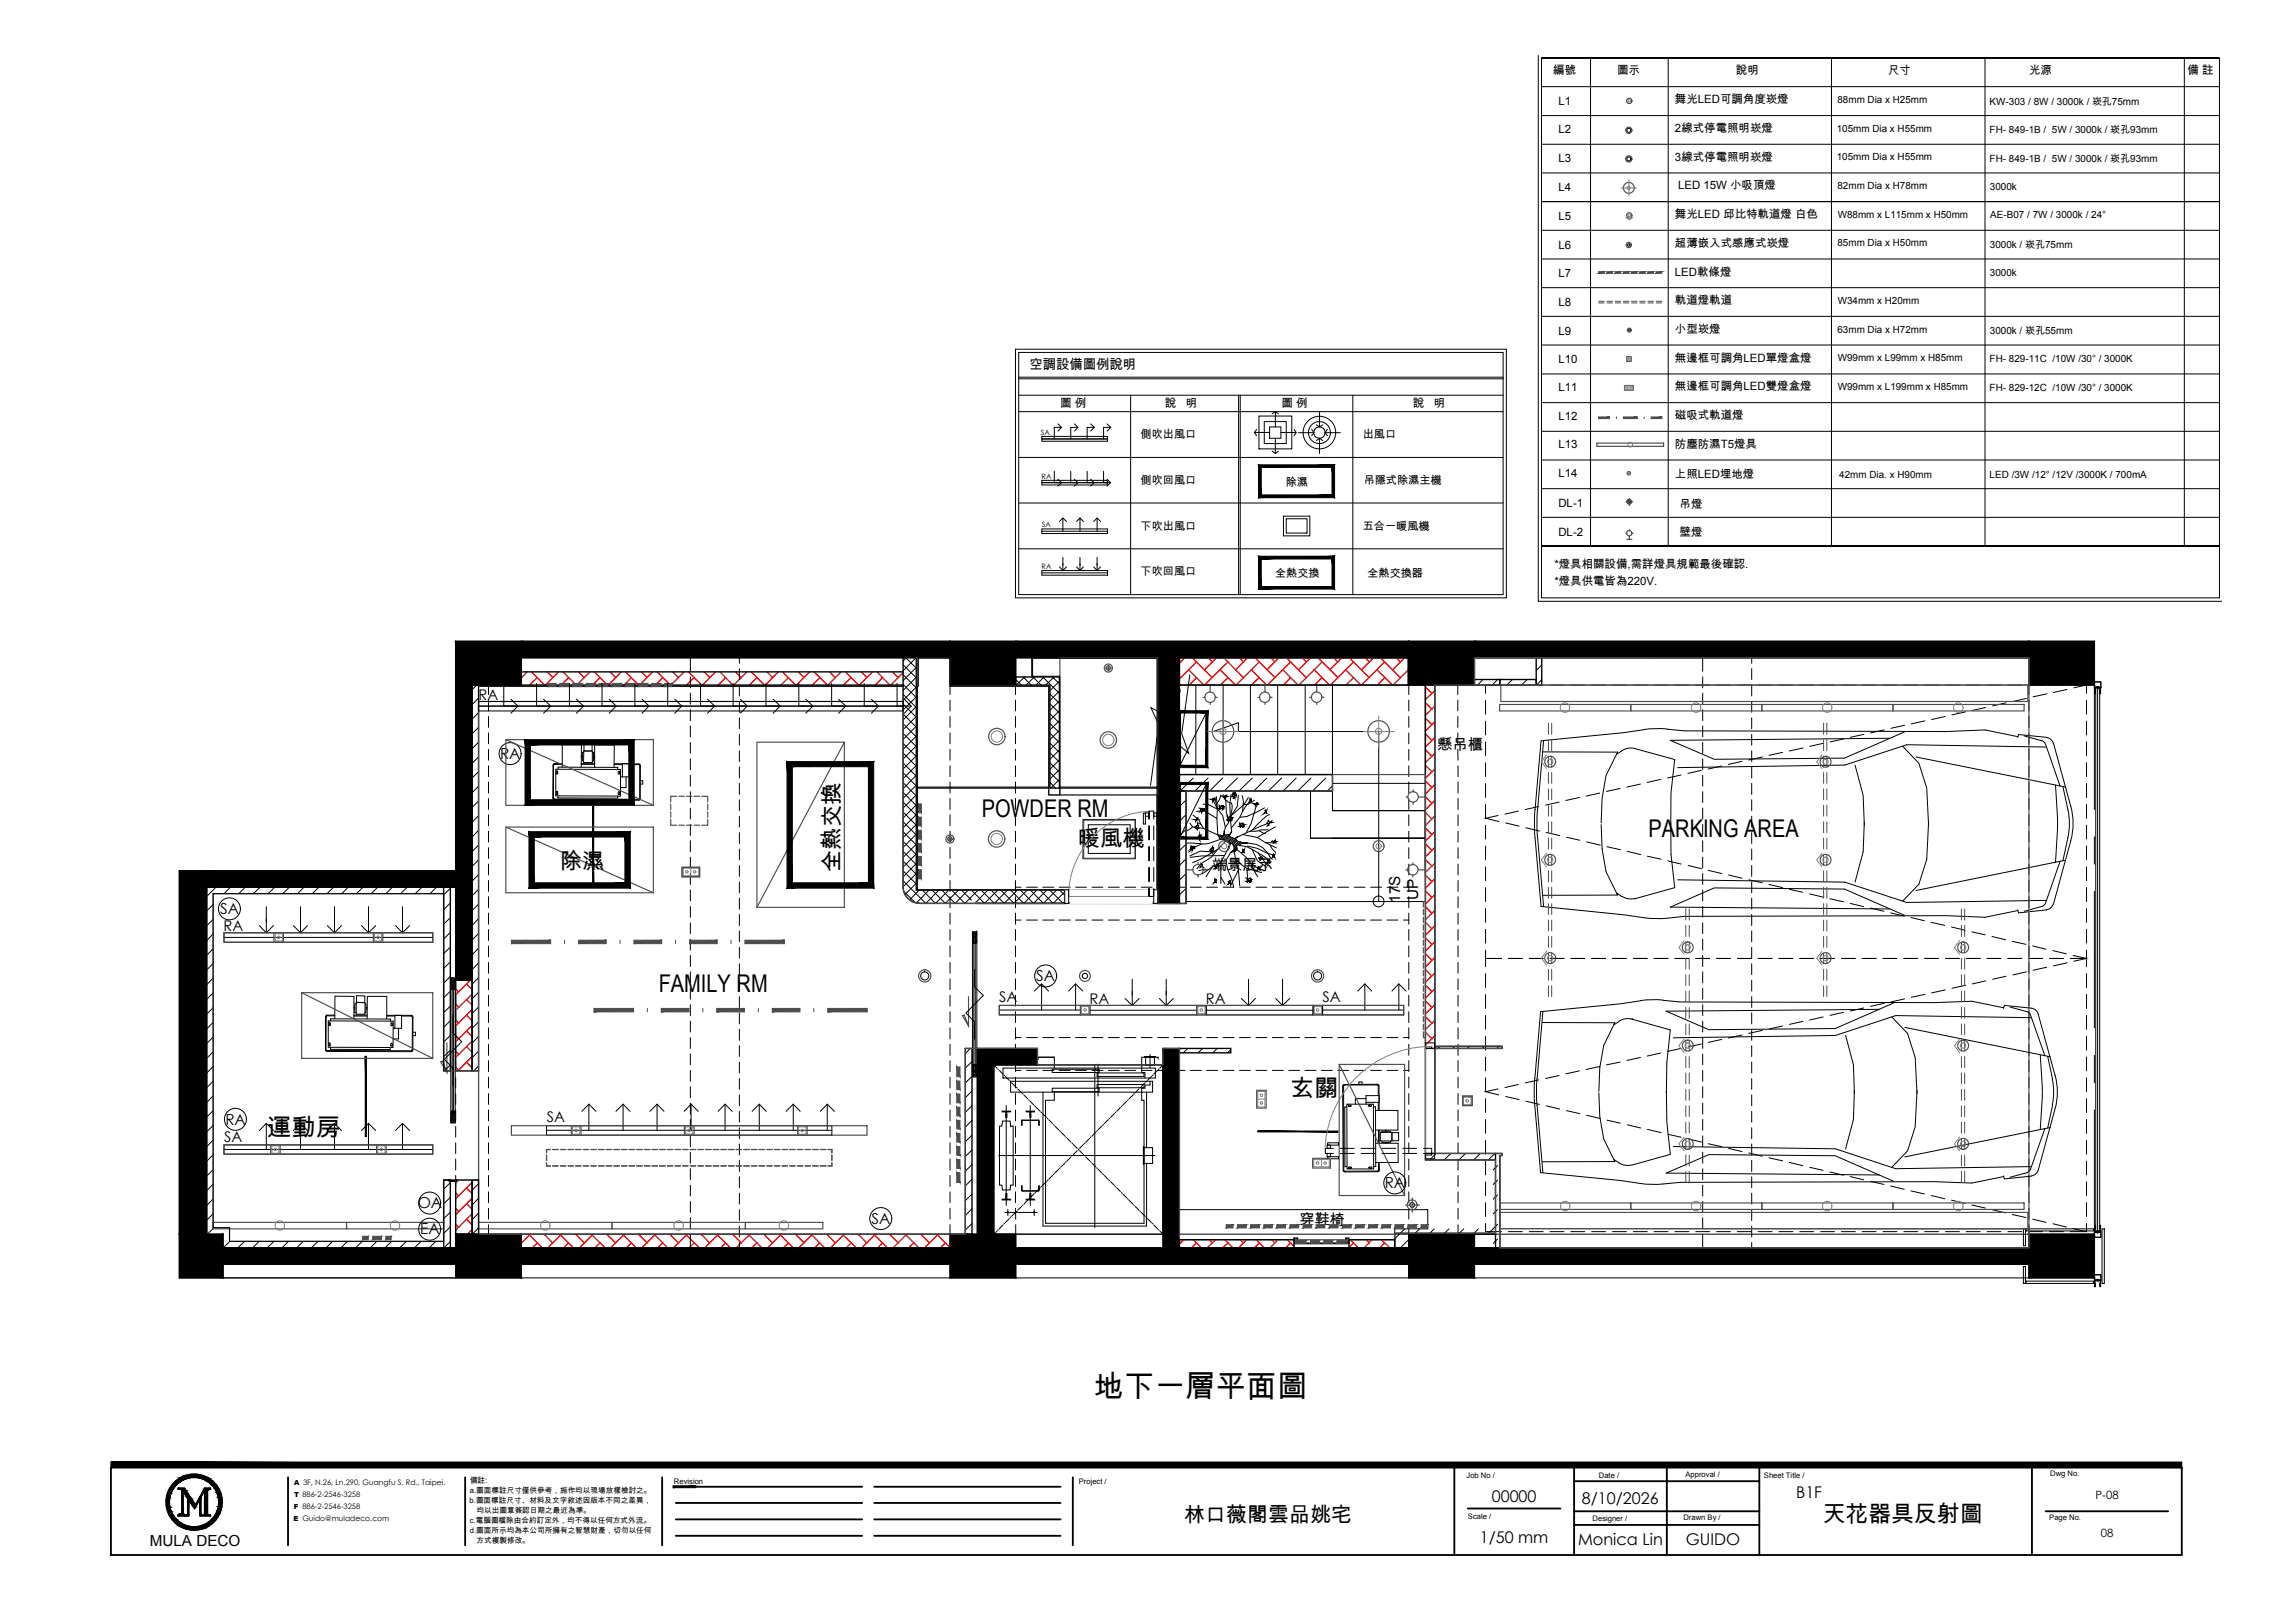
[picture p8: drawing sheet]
<svg xmlns="http://www.w3.org/2000/svg" width="420mm" height="297mm" viewBox="0 0 420 297" stroke-linecap="round" stroke-linejoin="round" font-family="sans-serif">
<defs><g id="words">
<text font-size="5.6" x="200.2" y="255.6">地下一層平面圖</text>
<g font-size="4.5">
<text x="179.7" y="149.5">POWDER RM</text>
<text x="301.8" y="153.2">PARKING AREA</text>
<text x="120.6" y="181.6">FAMILY RM</text>
<text x="236.1" y="200.9">玄關</text>
<text x="48.9" y="207.9">運動房</text>
</g>
<text font-size="4.2" x="333.7" y="278.5">天花器具反射圖</text>
<g font-size="4.1">
<text x="197.3" y="154.9">暖風機</text>
<text x="102.5" y="159">除濕</text>
<text x="153.7" y="159.6" transform="rotate(-90 153.7 159.6)">全熱交換</text>
</g>
<text font-size="3.8" x="216.8" y="278.6">林口薇閣雲品姚宅</text>
<g font-size="3">
<text x="273.1" y="274.9">00000</text>
<text x="289.6" y="275.3">8/10/2026</text>
<text x="328.8" y="274.1">B1F</text>
<text x="270.9" y="282.4">1/50 mm</text>
<text x="288.9" y="282.8">Monica Lin</text>
<text x="308.6" y="282.8">GUIDO</text>
</g>
<g font-size="2.8">
<text x="263.1" y="137.2">懸吊櫃</text>
<text x="91.6" y="138.9">RA</text>
<text x="214.1" y="141.8" transform="rotate(-82 214.1 141.8)">Wego Home</text>
<text x="221.9" y="159.2">端景展示</text>
<text x="40.3" y="167.3">SA</text>
<text x="256.3" y="165.3" transform="rotate(-90 256.3 165.3)">17S</text>
<text x="259.7" y="164.7" transform="rotate(-90 259.7 164.7)">UP</text>
<text x="189.7" y="179.6">SA</text>
<text x="41.3" y="205.9">RA</text>
<text x="76.5" y="221.2">OA</text>
<text x="253.5" y="217.5">RA</text>
<text x="76.9" y="225.9">EA</text>
<text x="159.6" y="224">SA</text>
<text x="237.9" y="224.2">穿鞋椅</text>
<text x="27.4" y="282.9">MULA DECO</text>
</g>
<g font-size="2.7">
<text x="87.6" y="128.1">RA</text>
<text x="40.9" y="170.3">RA</text>
<text x="183" y="183.4">SA</text>
<text x="199.5" y="183.7">RA</text>
<text x="220.8" y="183.7">RA</text>
<text x="242.1" y="183.4">SA</text>
<text x="41" y="208.9">SA</text>
<text x="100.1" y="205.4">SA</text>
</g>
<text font-size="2.4" x="188.5" y="67.6">空調設備圖例說明</text>
<g font-size="2.1">
<text x="284.4" y="13.5">編號</text>
<text x="296.1" y="13.5">圖示</text>
<text x="317.8" y="13.5">說明</text>
<text x="345.7" y="13.5">尺寸</text>
<text x="371.5" y="13.5">光源</text>
<text x="400.5" y="13.5">備 註</text>
<text x="285.3" y="19.3">L1</text>
<text x="306.6" y="18.9">舞光LED可調角度崁燈</text>
<text x="285.3" y="24.4">L2</text>
<text x="285.3" y="29.6">L3</text>
<text x="306.6" y="29.4">3線式停電照明崁燈</text>
<text x="306.6" y="24.2">2線式停電照明崁燈</text>
<text x="285.3" y="35">L4</text>
<text x="307.2" y="34.6">LED 15W 小吸頂燈</text>
<text x="285.3" y="40.3">L5</text>
<text x="306.6" y="39.9">舞光LED 邱比特軌道燈 白色</text>
<text x="285.3" y="45.5">L6</text>
<text x="306.6" y="45.2">超薄嵌入式感應式崁燈</text>
<text x="285.3" y="50.8">L7</text>
<text x="306.6" y="50.4">LED軟條燈</text>
<text x="285.3" y="56.1">L8</text>
<text x="306.6" y="55.7">軌道燈軌道</text>
<text x="285.3" y="61.3">L9</text>
<text x="306.6" y="60.9">小型崁燈</text>
<text x="285.3" y="66.4">L10</text>
<text x="285.3" y="71.5">L11</text>
<text x="306.6" y="66.2">無邊框可調角LED單燈盒燈</text>
<text x="306.6" y="71.4">無邊框可調角LED雙燈盒燈</text>
<text x="194.1" y="74.5">圖 例</text>
<text x="213.3" y="74.4">說</text>
<text x="217.1" y="74.4">明</text>
<text x="234.6" y="74.5">圖 例</text>
<text x="258.7" y="74.4">說</text>
<text x="262.5" y="74.4">明</text>
<text x="285.3" y="76.8">L12</text>
<text x="306.6" y="76.7">磁吸式軌道燈</text>
<text x="285.3" y="82.1">L13</text>
<text x="306.6" y="81.9">防塵防濕T5燈具</text>
<text x="285.3" y="87.3">L14</text>
<text x="306.6" y="87.5">上照LED埋地燈</text>
<text x="285.3" y="92.8">DL-1</text>
<text x="307.5" y="92.9">吊燈</text>
<text x="285.3" y="98.1">DL-2</text>
<text x="307.5" y="98.2">壁燈</text>
<text x="284.6" y="103.9">*燈具相關設備,需詳燈具規範最後確認.</text>
<text x="284.6" y="107.1">*燈具供電皆為220V.</text>
<text x="383.7" y="274.4">P-08</text>
<text x="384.6" y="281.4">08</text>
</g>
<g font-size="2">
<text x="208.8" y="80.2">側吹出風口</text>
<text x="249.5" y="80.2">出風口</text>
<text x="208.8" y="88.6">側吹回風口</text>
<text x="235.4" y="88.9">除濕</text>
<text x="249.7" y="88.5">吊隱式除濕主機</text>
<text x="208.8" y="97">下吹出風口</text>
<text x="249.5" y="97">五合一暖風機</text>
<text x="208.8" y="105.3">下吹回風口</text>
<text x="233.5" y="105.6">全熱交換</text>
<text x="250.3" y="105.6">全熱交換器</text>
</g>
<g font-size="1.8">
<text x="336.4" y="18.8">88mm Dia x H25mm</text>
<text x="364.3" y="19.2">KW-303 / 8W / 3000k / 崁孔75mm</text>
<text x="336.3" y="29.3">105mm Dia x H55mm</text>
<text x="336.3" y="24.1">105mm Dia x H55mm</text>
<text x="364.3" y="29.7">FH- 849-1B / 5W / 3000k / 崁孔93mm</text>
<text x="364.3" y="24.4">FH- 849-1B / 5W / 3000k / 崁孔93mm</text>
<text x="336.4" y="34.6">82mm Dia x H78mm</text>
<text x="364.3" y="34.7">3000k</text>
<text x="336.5" y="39.9">W88mm x L115mm x H50mm</text>
<text x="364.4" y="39.9">AE-B07 / 7W / 3000k / 24°</text>
<text x="336.4" y="45.1">85mm Dia x H50mm</text>
<text x="364.3" y="45.4">3000k / 崁孔75mm</text>
<text x="364.3" y="50.4">3000k</text>
<text x="336.5" y="55.6">W34mm x H20mm</text>
<text x="336.4" y="60.9">63mm Dia x H72mm</text>
<text x="364.3" y="61.2">3000k / 崁孔55mm</text>
<text x="336.5" y="66.1">W99mm x L99mm x H85mm</text>
<text x="336.5" y="71.4">W99mm x L199mm x H85mm</text>
<text x="364.3" y="66.2">FH- 829-11C /10W /30° / 3000K</text>
<text x="364.3" y="71.5">FH- 829-12C /10W /30° / 3000K</text>
<text x="336.7" y="87.5">42mm Dia. x H90mm</text>
<text x="364.3" y="87.5">LED /3W /12° /12V /3000K / 700mA</text>
</g>
<g font-size="1.4">
<text x="86" y="275">b.圖面標註尺寸、材料及文字敘述因版本不同之差異，</text>
<text x="86" y="273.2">a.圖面標註尺寸僅供參考，施作均以現場放樣檢討之。</text>
<text x="86" y="271.3">備註:</text>
<text x="123.4" y="271.5">Revision</text>
<text x="197.5" y="271.5">Project /</text>
<text x="268.5" y="270.5">Job No /</text>
<text x="292.7" y="270.5">Date /</text>
<text x="308.6" y="270.3">Approval /</text>
<text x="322.9" y="270.5">Sheet Title /</text>
<text x="375.4" y="270.2">Dwg No.</text>
<text x="86" y="278.8">c.電腦圖檔除由合約訂定外，均不得以任何方式外流。</text>
<text x="86" y="280.6">d.圖面所示均為本公司所擁有之智慧財產，切勿以任何</text>
<text x="87.3" y="276.9">均以出圖章簽認日期之最近為準。</text>
<text x="268.8" y="277.9">Scale /</text>
<text x="291.6" y="278.3">Designer /</text>
<text x="308.2" y="278.2">Drawn By /</text>
<text x="375.2" y="278.2">Page No.</text>
<text x="87.3" y="282.4">方式複製修改。</text>
</g>
<g font-size="1.3">
<text x="190.6" y="79.7">SA</text>
<text x="190.7" y="87.7">RA</text>
<text x="190.7" y="96.5">SA</text>
<text x="190.7" y="104.2">RA</text>
<text x="53.8" y="274">T 886-2-2546-3258</text>
<text x="53.9" y="271.7">A 3F, N.26, Ln.290, Guangfu S. Rd., Taipei.</text>
<text x="53.7" y="278.5">E Guido@muladeco.com</text>
<text x="53.8" y="276.2">F 886-2-2546-3258</text>
</g>
</g></defs>
<!-- layer: 0 -->
<g fill="#000" stroke="#000" stroke-width=".18">
<path d="M33.3 277.3h.3zM33.3 277.2h.3zM33.9 279.8h3.3l-.8 .1zM35.2 275.5h.7l-.3 .5zM35.5 275.8h.3l-.2 .2zM35.5 275.8h.2l-.1 .2zM34.7 269.9h1.7z"/>
<path d="M83.4 117.4l12 8v-8zM83.4 117.4l12 8h-12z"/>
<path d="M173.9 117.4l12.1 8v-8zM173.9 117.4l12.1 8h-12.1z"/>
<path d="M257.9 117.4l12 8v-8zM257.9 117.4l12 8h-12z"/>
<path d="M371.5 117.4l11.9 8v-8zM371.5 117.4l11.9 8h-11.9z"/>
<path d="M32.8 225.9l8 8v-8zM32.8 225.9l8 8h-8z"/>
<path d="M83.4 225.9l12 8v-8zM83.4 225.9l12 8h-12z"/>
<path d="M173.9 225.9l12.1 8v-8zM173.9 225.9l12.1 8h-12.1z"/>
<path d="M257.9 225.9l12 8v-8zM257.9 225.9l12 8h-12z"/>
<path d="M371.5 225.9l11.9 8v-8zM371.5 225.9l11.9 8h-11.9z"/>
<path d="M30.5 274.9l.3 .9-.1-.9zM30.5 274.9l.3 .9h-.2z"/>
<path d="M30.8 273.2h.3zM30.8 273.2h.3z"/>
<path d="M30.8 276.7h.3zM30.8 276.7h.3z"/>
<path d="M30.6 274l.2 .1zM30.6 274l.2 .1z"/>
<path d="M30.6 274.1l.1 .8 .1-.8zM30.6 274.1l.1 .8h-.2z"/>
<path d="M30.6 275.8h.2zM30.6 275.8h.2z"/>
<path d="M30.6 275.8l.5 .9-.3-.9zM30.6 275.8l.5 .9h-.3z"/>
<path d="M30.9 274.9l.2 .8-.1-.8zM30.9 274.9l.2 .8z"/>
<path d="M30.9 274.9l.2 .8-.1-.8zM30.9 274.9l.2 .8z"/>
<path d="M31 274.1v.8zM31 274.1v.8h-.1z"/>
<path d="M31 275.7l.1 .1zM31 275.7l.1 .1z"/>
<path d="M30.8 273.2v.8l.3-.8zM30.8 273.2v.8h-.2z"/>
<path d="M31 274.1v.8zM31 274.1v.8h-.1z"/>
<path d="M31 275.7l.1 .1zM31 275.7l.1 .1z"/>
<path d="M30.8 276.7l.6 .8-.3-.8zM30.8 276.7l.6 .8h-.3z"/>
<path d="M31 274.1h.1zM31 274.1h.1z"/>
<path d="M31 275.8l.3 .7-.2-.7zM31 275.8l.3 .7h-.1z"/>
<path d="M31 274.1h.1zM31 274.1h.1z"/>
<path d="M31 275.8l.3 .7-.2-.7zM31 275.8l.3 .7h-.1z"/>
<path d="M31.1 272.4h.3zM31.1 272.4h.3z"/>
<path d="M31.1 277.5h.3zM31.1 277.5h.3z"/>
<path d="M31.2 273.2l.1 .1zM31.2 273.2l.1 .1z"/>
<path d="M31.2 273.3l-.1 .8 .2-.8zM31.2 273.3l-.1 .8h-.1z"/>
<path d="M31.2 276.5l.1 .1zM31.2 276.5l.1 .1z"/>
<path d="M31.2 276.6l.5 .7zM31.2 276.6l.5 .7h-.1z"/>
<path d="M31.2 273.2l.1 .1zM31.2 273.2l.1 .1z"/>
<path d="M31.2 273.3l-.1 .8 .2-.8zM31.2 273.3l-.1 .8h-.1z"/>
<path d="M31.2 276.5l.1 .1zM31.2 276.5l.1 .1z"/>
<path d="M31.2 276.6l.5 .7zM31.2 276.6l.5 .7h-.1z"/>
<path d="M31.1 272.4v.8l.3-.8zM31.1 272.4v.8h-.3z"/>
<path d="M31.1 277.5l.9 .7-.6-.7zM31.1 277.5l.9 .7h-.3z"/>
<path d="M31.7 271.6h.3zM31.7 271.6h.3z"/>
<path d="M31.7 278.2h.3zM31.7 278.2h.3z"/>
<path d="M31.6 272.5l-.3 .7 .4-.7zM31.6 272.5l-.4 .7z"/>
<path d="M31.6 277.3l.1 .1zM31.6 277.3l.1 .1z"/>
<path d="M31.6 272.5l-.3 .7 .4-.7zM31.6 272.5l-.4 .7z"/>
<path d="M31.6 277.3l.1 .1zM31.6 277.3l.1 .1z"/>
<path d="M31.6 272.4h.1zM31.6 272.4l.1 .1z"/>
<path d="M31.6 277.4l.6 .6zM31.6 277.4l.6 .6z"/>
<path d="M31.6 272.4h.1zM31.6 272.4l.1 .1z"/>
<path d="M31.6 277.4l.6 .6zM31.6 277.4l.6 .6z"/>
<path d="M31.7 271.6l-.3 .8 .6-.8zM31.7 271.6l-.3 .8h-.3z"/>
<path d="M31.7 278.2l.9 .6-.6-.6zM31.7 278.2l.9 .6h-.4z"/>
<path d="M32.1 271.9l-.4 .5 .5-.5zM32.1 271.9l-.4 .5h-.1z"/>
<path d="M32.1 278l.2 .1zM32.1 278l.2 .1z"/>
<path d="M32.1 271.9l-.4 .5 .5-.5zM32.1 271.9l-.4 .5h-.1z"/>
<path d="M32.1 278l.2 .1zM32.1 278l.2 .1z"/>
<path d="M32.1 271.8h.2zM32.1 271.8l.1 .1z"/>
<path d="M32.1 278.1l.7 .4-.5-.4zM32.1 278.1l.7 .4z"/>
<path d="M32.1 271.8h.2zM32.1 271.8l.1 .1z"/>
<path d="M32.1 278.1l.7 .4-.5-.4zM32.1 278.1l.7 .4z"/>
<path d="M32.2 271l-.2 .6 .6-.6zM32.2 271l-.2 .6h-.3z"/>
<path d="M32.2 278.8h.5zM32.2 278.8h.5z"/>
<path d="M32.3 271h.4zM32.3 271h.3z"/>
<path d="M32.3 278.8l1.1 .5-.7-.5zM32.3 278.8l1.1 .5h-.5z"/>
<path d="M32.7 271.3l-.4 .5 .5-.5zM32.1 271.8l.6-.5-.4 .5z"/>
<path d="M32.7 278.5l.3 .2zM32.7 278.5l.3 .2z"/>
<path d="M32.7 271.3l-.4 .5 .5-.5zM32.1 271.8l.6-.5-.4 .5z"/>
<path d="M32.7 278.5l.3 .2zM32.7 278.5l.3 .2z"/>
<path d="M32.8 271.2h.2zM32.7 271.3h.1z"/>
<path d="M32.8 278.7l.7 .3zM32.8 278.7l.7 .3z"/>
<path d="M32.8 271.2h.2zM32.7 271.3h.1z"/>
<path d="M32.8 278.7l.7 .3zM32.8 278.7l.7 .3z"/>
<path d="M33.2 277.3h.5zM33.2 277.3h.5z"/>
<path d="M33.2 277.3h.5zM33.2 277.3h.5z"/>
<path d="M33.2 277.3h.5zM33.2 277.3h.5z"/>
<path d="M32.9 270.6l-.2 .4 .7-.4zM32.3 271l.6-.4-.2 .4z"/>
<path d="M32.9 279.3h.7zM32.9 279.3h.7z"/>
<path d="M33.3 272.8l.2 1.2v-1.2zM33.3 272.8l.2 1.2h-.2z"/>
<path d="M33.3 274l.2 3v-3zM33.3 274l.2 3h-.2z"/>
<path d="M33.3 277l.2 .1zM33.3 277l.2 .1z"/>
<path d="M33.3 277.1h.2zM33.3 277.1h.2z"/>
<path d="M33.3 277.1h.2zM33.3 277.1h.2zM33.3 277.1h.2zM33.3 277.1h.2z"/>
<path d="M33.3 272.8l.2 .4v-.4zM33.3 272.8l.2 .4h-.2z"/>
<path d="M33.3 273.2l.2 3.8v-3.8zM33.3 273.2l.2 3.8h-.2z"/>
<path d="M33.3 277l.2 .1zM33.3 277l.2 .1z"/>
<path d="M33.3 277.1h.2zM33.3 277.1h.2z"/>
<path d="M33.3 277.1h.2zM33.3 277.1h.2zM33.3 277.1h.2zM33.3 277.1h.2z"/>
<path d="M33.3 272.8l.2 4.2v-4.2zM33.3 272.8l.2 4.2h-.2z"/>
<path d="M33.3 277l.2 .1zM33.3 277l.2 .1z"/>
<path d="M33.3 277.1h.2zM33.3 277.1h.2z"/>
<path d="M33.3 277.1h.2zM33.3 277.1h.2zM33.3 277.1h.2zM33.3 277.1h.2z"/>
<path d="M33.3 277.1l.2 .1zM33.3 277.1l.2 .1zM33.3 277.2h.2zM33.3 277.2h.2z"/>
<path d="M33.3 277.2h.3zM33.3 277.2h.3zM33.3 277.2h.3z"/>
<path d="M33.3 270.8l-.3 .4 .5-.4zM32.8 271.2l.5-.4-.3 .4z"/>
<path d="M33.3 277.1l.2 .1zM33.3 277.1l.2 .1zM33.3 277.2h.2zM33.3 277.2h.2z"/>
<path d="M33.3 277.2h.3zM33.3 277.2h.3zM33.3 277.2h.3z"/>
<path d="M33.3 279l.5 .1zM33.3 279l.5 .1z"/>
<path d="M33.3 270.8l-.3 .4 .5-.4zM32.8 271.2l.5-.4-.3 .4z"/>
<path d="M33.3 277.1l.2 .1zM33.3 277.1l.2 .1zM33.3 277.2h.2zM33.3 277.2h.2z"/>
<path d="M33.3 277.2h.3zM33.3 277.2h.3zM33.3 277.2h.3z"/>
<path d="M33.3 279l.5 .1zM33.3 279l.5 .1z"/>
<path d="M33.3 277.2l.3 .1zM33.3 277.2l.3 .1zM33.2 277.3h.4z"/>
<path d="M33.3 277.2l.3 .1zM33.3 277.2l.3 .1zM33.2 277.3h.4z"/>
<path d="M33.3 277.2l.3 .1zM33.3 277.2l.3 .1zM33.2 277.3h.4z"/>
<path d="M33 270.5h.6zM32.9 270.6h.5z"/>
<path d="M33 279.3l1.2 .3-.6-.3zM33 279.3l1.2 .3h-.7z"/>
<path d="M33.2 277.3h.4zM33.2 277.3h.4z"/>
<path d="M33.2 277.3h.5zM33.2 277.3h.5z"/>
<path d="M33.2 277.3h.4zM33.2 277.3h.4z"/>
<path d="M33.2 277.3h.5zM33.2 277.3h.5z"/>
<path d="M33.2 277.3h.4zM33.2 277.3h.4z"/>
<path d="M33.2 277.3h.5zM33.2 277.3h.5z"/>
<path d="M33.2 277.3h.5zM33.1 277.3h.6zM33.1 277.3h.6zM33.1 277.3h.6z"/>
<path d="M33.2 277.3h.5zM33.1 277.3h.6zM33.1 277.3h.6zM33.1 277.3h.6z"/>
<path d="M33.2 277.3h.5zM33.1 277.3h.6zM33.1 277.3h.6zM33.1 277.3h.6z"/>
<path d="M33.1 277.3h.7zM33 277.3h.8z"/>
<path d="M33.1 277.3h.7zM33 277.3h.8z"/>
<path d="M33.1 277.3h.7zM33 277.3h.8z"/>
<path d="M32.6 272.4l1.2 .1zM32.6 272.4l1.2 .1z"/>
<path d="M33.5 270.7h.3zM33.3 270.8h.2z"/>
<path d="M32.6 272.4l1.2 .1zM32.6 272.4l1.2 .1z"/>
<path d="M33.5 279.1l.8 .2zM33.5 279.1l.8 .2z"/>
<path d="M33.5 270.7h.3zM33.3 270.8h.2z"/>
<path d="M32.6 272.4l1.2 .1zM32.6 272.4l1.2 .1z"/>
<path d="M33.5 279.1l.8 .2zM33.5 279.1l.8 .2z"/>
<path d="M33.1 272.5l.9 .3-.2-.3zM33.1 272.5l.9 .3h-.7z"/>
<path d="M33.1 272.5l.9 .3-.2-.3zM33.1 272.5l.9 .3h-.7z"/>
<path d="M33.1 272.5l.9 .3-.2-.3zM33.1 272.5l.9 .3h-.7z"/>
<path d="M33.9 279.8l.8 .1h1.7zM34.7 279.9h1.7z"/>
<path d="M33.3 272.8h.7zM33.3 272.8h.7z"/>
<path d="M33.3 272.8h.7zM33.3 272.8h.7z"/>
<path d="M33.3 272.8h.7zM33.3 272.8h.7z"/>
<path d="M33.5 272.8l1.3 1.2-.8-1.2zM33.5 272.8l1.3 1.2h-.6z"/>
<path d="M33.5 272.8l.8 .4-.3-.4zM33.5 272.8l.8 .4h-.5z"/>
<path d="M33.5 272.8l1.5 1.5-1-1.5zM33.5 272.8l1.5 1.5h-.6z"/>
<path d="M32.6 277.3l1.6 .1zM32.6 277.3l1.6 .1z"/>
<path d="M32.6 277.3l1.6 .1zM32.6 277.3l1.6 .1z"/>
<path d="M33.5 270.2l.1 .3 .6-.3zM33 270.5l.5-.3 .1 .3z"/>
<path d="M32.6 277.3l1.6 .1zM32.6 277.3l1.6 .1z"/>
<path d="M33.5 279.6l1.5 .1zM33.5 279.6l1.5 .1h-1.2z"/>
<path d="M33.8 270.7l.5-.2h-.3zM33.5 270.7l.5-.2-.2 .2z"/>
<path d="M33.8 273.2l1.2 1.1-.7-1.1zM33.8 273.2l1.2 1.1h-.6z"/>
<path d="M34 279.3l.9 .1zM34 279.3l.9 .1z"/>
<path d="M33.8 270.7l.5-.2h-.3zM33.5 270.7l.5-.2-.2 .2z"/>
<path d="M34 279.3l.9 .1zM34 279.3l.9 .1z"/>
<path d="M34.4 274.4l.1 1.1v-1.1zM34.4 274.4l.1 1.1h-.1z"/>
<path d="M34.4 275.5l.1 1.9v-1.9zM34.4 275.5l.1 1.9h-.1z"/>
<path d="M34.4 274.4l.1 .5v-.5zM34.4 274.4l.1 .5h-.1z"/>
<path d="M34.4 274.9l.1 2.5v-2.5zM34.4 274.9l.1 2.5h-.1z"/>
<path d="M34.4 274.4l.1 .5v-.5zM34.4 274.4l.1 .5h-.1z"/>
<path d="M34.4 274.9l.1 2.5v-2.5zM34.4 274.9l.1 2.5h-.1z"/>
<path d="M34.2 274l.8 .3-.2-.3zM34.2 274l.8 .3h-.6z"/>
<path d="M34.3 270.4v.1l.6-.1zM34 270.5l.3-.1v.1z"/>
<path d="M34.3 279.4l.8 .1zM34.3 279.4l.8 .1z"/>
<path d="M34.3 270.4v.1l.6-.1zM34 270.5l.3-.1v.1z"/>
<path d="M34.3 279.4l.8 .1zM34.3 279.4l.8 .1z"/>
<path d="M33.8 270.1l.4 .1 .8-.1zM33.5 270.2l.3-.1 .4 .1z"/>
<path d="M33.8 279.7l1.3 .1zM33.8 279.7l1.3 .1z"/>
<path d="M34.4 274.3l.7 .1-.1-.1zM34.4 274.3l.7 .1h-.7z"/>
<path d="M34.4 274.3l.7 .1-.1-.1zM34.4 274.3l.7 .1h-.7z"/>
<path d="M34.4 274.3l.7 .1-.1-.1zM34.4 274.3l.7 .1h-.7z"/>
<path d="M34.5 274.4l1.3 1.1-.7-1.1zM34.5 274.4l1.3 1.1h-.6z"/>
<path d="M34.5 274.4l.9 .5-.3-.5zM34.5 274.4l.9 .5h-.5z"/>
<path d="M34.5 274.4l.9 .5-.3-.5zM34.5 274.4l.9 .5h-.5z"/>
<path d="M34.6 270.4h.5zM34.3 270.4h.6z"/>
<path d="M33.9 270.1h1.2zM33.8 270.1h1.2z"/>
<path d="M34.6 270.4h.5zM34.3 270.4h.6z"/>
<path d="M34.9 274.9l.9 .6-.4-.6zM34.9 274.9l.9 .6h-.6z"/>
<path d="M34.9 274.9l.9 .6-.4-.6zM34.9 274.9l.9 .6h-.6z"/>
<path d="M35.2 275.5l.6 .3 .1-.3zM35.2 275.5l.6 .3h-.3z"/>
<path d="M35.2 275.5l.5 .3 .2-.3zM35.2 275.5l.5 .3h-.2z"/>
<path d="M35.1 270.3l1.5 .1zM34.6 270.4h2z"/>
<path d="M35.1 270.3l1.5 .1zM34.6 270.4h2z"/>
<path d="M36.1 274.9l-.2 .6zM36.1 274.9l-.3 .6z"/>
<path d="M34.7 269.9l2.5 .2-.8-.2zM33.9 270.1l.8-.2 2.5 .2z"/>
<path d="M36 270.4h.9zM36 270.4h.9z"/>
<path d="M34.6 279.5h2zM34.6 279.5l1.4 .1z"/>
<path d="M36 270.4h.9zM36 270.4h.9z"/>
<path d="M34.6 279.5h2zM34.6 279.5l1.4 .1z"/>
<path d="M36.5 274.3l-.6 1.2 .7-1.2zM36.5 274.3l-.7 1.2z"/>
<path d="M36.6 274.2v.1zM36.6 274.2l-.1 .1z"/>
<path d="M36.6 274.2l-.4 .7zM36.6 274.2l-.5 .7z"/>
<path d="M36.6 274.2l-.7 1.3zM36.6 274.2l-.8 1.3z"/>
<path d="M36.6 274l.1 .2zM36.6 274l.1 .2h-.1z"/>
<path d="M36.6 274.2l.1 .1zM36.6 274.2l.1 .1z"/>
<path d="M36.6 274.3l.1 3.1zM36.6 274.3l.1 3.1z"/>
<path d="M36.6 274l.1 .2zM36.6 274l.1 .2h-.1z"/>
<path d="M36.6 274.2l.1 3.2zM36.6 274.2l.1 3.2z"/>
<path d="M36.6 274l.1 .2zM36.6 274l.1 .2h-.1z"/>
<path d="M36.6 274.2l.1 3.2zM36.6 274.2l.1 3.2z"/>
<path d="M36.3 270.4l.8 .1zM36.3 270.4l.8 .1z"/>
<path d="M36.3 279.4h.6zM36 279.5h.6z"/>
<path d="M36.3 270.4l.8 .1zM36.3 270.4l.8 .1z"/>
<path d="M36.3 279.4h.6zM36 279.5h.6z"/>
<path d="M36.8 270.5l.9 .2zM36.8 270.5l.9 .2z"/>
<path d="M36.8 279.3l.1 .1 .2-.1zM36.3 279.4l.5-.1 .1 .1z"/>
<path d="M36.8 270.5l.9 .2zM36.8 270.5l.9 .2z"/>
<path d="M36.8 279.3l.1 .1 .2-.1zM36.3 279.4l.5-.1 .1 .1z"/>
<path d="M36 270.1h1.3zM36 270.1h1.3z"/>
<path d="M36.2 270.1l1.4 .1-.3-.1zM36.2 270.1l1.4 .1z"/>
<path d="M36.2 279.7h1.1zM36 279.8h1.2z"/>
<path d="M37.3 272.8l-.6 1.2zM37.3 272.8l-.7 1.2z"/>
<path d="M37.4 272.6v.2zM37.4 272.6l-.1 .2z"/>
<path d="M37.4 272.6l-.7 1.4zM37.4 272.6l-.8 1.4z"/>
<path d="M37.4 272.6l-.7 1.4zM37.4 272.6l-.8 1.4z"/>
<path d="M36.9 270.2l1.2 .3-.5-.3zM36.9 270.2l1.2 .3h-.6z"/>
<path d="M36.9 279.6l.4 .1 .3-.1zM36.2 279.7l.7-.1 .4 .1z"/>
<path d="M37.3 270.7l.5 .1zM37.3 270.7l.5 .1z"/>
<path d="M37.1 279.3l.6-.2h-.4zM36.8 279.3l.5-.2-.2 .2z"/>
<path d="M37.3 270.7l.5 .1zM37.3 270.7l.5 .1z"/>
<path d="M37.1 279.3l.6-.2h-.4zM36.8 279.3l.5-.2-.2 .2z"/>
<path d="M37.6 270.8l.8 .4zM37.6 270.8l.8 .4z"/>
<path d="M37.6 279h.2zM37.3 279.1h.4z"/>
<path d="M37.6 270.8l.8 .4zM37.6 270.8l.8 .4z"/>
<path d="M37.6 279h.2zM37.3 279.1h.4z"/>
<path d="M37.5 272.8l.5 4.2v-4.2zM37.5 272.8l.5 4.2h-.5z"/>
<path d="M37.5 277l.5 .1zM37.5 277l.5 .1z"/>
<path d="M37.5 277.1h.5zM37.5 277.1h.5z"/>
<path d="M37.5 277.1l.5 .1zM37.5 277.1l.5 .1z"/>
<path d="M37.5 272.8l.5 4.2v-4.2zM37.5 272.8l.5 4.2h-.5z"/>
<path d="M37.5 277l.5 .1zM37.5 277l.5 .1z"/>
<path d="M37.5 277.1h.5zM37.5 277.1h.5z"/>
<path d="M37.5 277.1l.5 .1zM37.5 277.1l.5 .1z"/>
<path d="M37.5 272.8l.5 4.2v-4.2zM37.5 272.8l.5 4.2h-.5z"/>
<path d="M37.5 277l.5 .1zM37.5 277l.5 .1z"/>
<path d="M37.5 277.1h.5zM37.5 277.1h.5z"/>
<path d="M37.5 277.1l.5 .1zM37.5 277.1l.5 .1z"/>
<path d="M37.5 277.2h.5zM37.5 277.2h.5z"/>
<path d="M37.5 277.2h.5zM37.5 277.2h.5z"/>
<path d="M37.5 277.2h.5zM37.5 277.2h.5z"/>
<path d="M37.5 277.2h.5zM37.4 277.2h.6z"/>
<path d="M37.4 277.2l.7 .1zM37.4 277.2l.7 .1z"/>
<path d="M37.5 277.2h.5zM37.4 277.2h.6z"/>
<path d="M37.4 277.2l.7 .1zM37.4 277.2l.7 .1z"/>
<path d="M37.5 277.2h.5zM37.4 277.2h.6z"/>
<path d="M37.4 277.2l.7 .1zM37.4 277.2l.7 .1z"/>
<path d="M37.4 277.3h.8zM37.4 277.3h.8z"/>
<path d="M37.4 277.3h.8zM37.4 277.3h.8z"/>
<path d="M37.4 277.3h.8zM37.4 277.3h.8z"/>
<path d="M37.5 272.6l.5 .2 .1-.2zM37.5 272.6l.5 .2h-.5z"/>
<path d="M37.5 272.6l.5 .2 .1-.2zM37.5 272.6l.5 .2h-.5z"/>
<path d="M37.5 270.5l.7 .1zM37.5 270.5l.7 .1z"/>
<path d="M37.5 272.6l.5 .2 .1-.2zM37.5 272.6l.5 .2h-.5z"/>
<path d="M37.5 279.3l.1 .3 .5-.3zM36.9 279.6l.6-.3 .1 .3z"/>
<path d="M37.5 272.5h.7zM37.5 272.5l.6 .1h-.7z"/>
<path d="M37.3 277.3h.9zM37.2 277.3h1z"/>
<path d="M37.5 272.5h.7zM37.5 272.5l.6 .1h-.7z"/>
<path d="M37.3 277.3h.9zM37.2 277.3h1z"/>
<path d="M37.5 272.5h.7zM37.5 272.5l.6 .1h-.7z"/>
<path d="M37.3 277.3h.9zM37.2 277.3h1z"/>
<path d="M37.2 277.3h1.1zM37.2 277.3h1.1z"/>
<path d="M37.2 277.3h1.1zM37.2 277.3h1.1z"/>
<path d="M37.7 270.6l1.1 .4-.6-.4zM37.7 270.6l1.1 .4h-.4z"/>
<path d="M37.2 277.3h1.1zM37.2 277.3h1.1z"/>
<path d="M37.7 279.3h.5zM37.5 279.3h.6z"/>
<path d="M38.2 271.2l.3 .1zM38.2 271.2l.3 .1z"/>
<path d="M37.8 279l.6-.3h-.2zM37.6 279l.6-.3-.4 .3z"/>
<path d="M38.2 271.2l.3 .1zM38.2 271.2l.3 .1z"/>
<path d="M37.8 279l.6-.3h-.2zM37.6 279l.6-.3-.4 .3z"/>
<path d="M38.3 271.3l.7 .5-.5-.5zM38.3 271.3l.7 .5h-.2z"/>
<path d="M38.3 278.5l.1 .2 .1-.2zM38.3 278.5l.1 .2h-.2z"/>
<path d="M38.3 271.3l.7 .5-.5-.5zM38.3 271.3l.7 .5h-.2z"/>
<path d="M38.3 278.5l.1 .2 .1-.2zM38.3 278.5l.1 .2h-.2z"/>
<path d="M37.5 272.4l1 .1zM37.5 272.4l1 .1h-1z"/>
<path d="M36.9 277.3l1.6 .1zM36.9 277.3l1.6 .1z"/>
<path d="M37.5 272.4l1 .1zM37.5 272.4l1 .1h-1z"/>
<path d="M36.9 277.3l1.6 .1zM36.9 277.3l1.6 .1z"/>
<path d="M37.5 272.4l1 .1zM37.5 272.4l1 .1h-1z"/>
<path d="M36.9 277.3l1.6 .1zM36.9 277.3l1.6 .1z"/>
<path d="M38.4 271h.5zM38.4 271h.5z"/>
<path d="M38.4 278.8l-.2 .5 .6-.5zM37.7 279.3l.7-.5-.2 .5z"/>
<path d="M38.5 271l1 .6-.6-.6zM38.5 271l1 .6h-.4z"/>
<path d="M38.5 278.8h.4zM38.4 278.8h.4z"/>
<path d="M38.8 271.8l.3 .1zM38.8 271.8l.3 .1z"/>
<path d="M38.8 278.1l-.3 .4 .5-.4zM38.3 278.5l.5-.4-.3 .4z"/>
<path d="M38.8 271.8l.3 .1zM38.8 271.8l.3 .1z"/>
<path d="M38.8 278.1l-.3 .4 .5-.4zM38.3 278.5l.5-.4-.3 .4z"/>
<path d="M38.9 271.9l.6 .5zM38.9 271.9l.6 .5z"/>
<path d="M38.9 278h.2zM38.9 278l.1 .1h-.2z"/>
<path d="M38.9 271.9l.6 .5zM38.9 271.9l.6 .5z"/>
<path d="M38.9 278h.2zM38.9 278l.1 .1h-.2z"/>
<path d="M39.1 271.6h.4zM39.1 271.6h.4z"/>
<path d="M39.1 278.2h.4zM39.1 278.2h.4z"/>
<path d="M39.1 271.6l.9 .8-.5-.8zM39.1 271.6l.9 .8h-.3z"/>
<path d="M39.1 278.2l-.2 .6 .6-.6zM38.5 278.8l.6-.6-.2 .6z"/>
<path d="M39.4 272.4l.2 .1zM39.4 272.4l.2 .1z"/>
<path d="M39.4 277.4l-.3 .6 .4-.6zM39.4 277.4l-.3 .6h-.2z"/>
<path d="M39.4 272.4l.2 .1zM39.4 272.4l.2 .1z"/>
<path d="M39.4 277.4l-.3 .6 .4-.6zM39.4 277.4l-.3 .6h-.2z"/>
<path d="M39.4 272.5l.5 .7-.3-.7zM39.4 272.5l.5 .7h-.1z"/>
<path d="M39.4 277.3h.2zM39.4 277.3l.1 .1z"/>
<path d="M39.4 272.5l.5 .7-.3-.7zM39.4 272.5l.5 .7h-.1z"/>
<path d="M39.4 277.3h.2zM39.4 277.3l.1 .1z"/>
<path d="M39.7 272.4h.3zM39.7 272.4h.3z"/>
<path d="M39.7 277.5h.3zM39.7 277.5h.3z"/>
<path d="M39.8 273.2l.1 .1zM39.8 273.2l.1 .1z"/>
<path d="M39.8 273.3l.4 .8zM39.8 273.3l.4 .8h-.2z"/>
<path d="M39.8 276.5l.1 .1zM39.8 276.5l.1 .1z"/>
<path d="M39.8 276.6l-.2 .7 .3-.7zM39.8 276.6l-.2 .7h-.2z"/>
<path d="M39.8 273.2l.1 .1zM39.8 273.2l.1 .1z"/>
<path d="M39.8 273.3l.4 .8zM39.8 273.3l.4 .8h-.2z"/>
<path d="M39.8 276.5l.1 .1zM39.8 276.5l.1 .1z"/>
<path d="M39.8 276.6l-.2 .7 .3-.7zM39.8 276.6l-.2 .7h-.2z"/>
<path d="M39.7 272.4l.7 .8-.4-.8zM39.7 272.4l.7 .8h-.3z"/>
<path d="M39.7 277.5l-.2 .7 .5-.7zM39.7 277.5l-.2 .7h-.4z"/>
<path d="M40.1 273.2h.3zM40.1 273.2h.3z"/>
<path d="M40.1 276.7h.3zM40.1 276.7h.3z"/>
<path d="M40 274.1h.2zM40 274.1h.2z"/>
<path d="M40 274.1l.2 .8v-.8zM40 274.1l.2 .8h-.1z"/>
<path d="M40 275.7l.2 .1zM40 275.7l.2 .1z"/>
<path d="M40 275.8l-.1 .7 .3-.7zM40 275.8l-.2 .7z"/>
<path d="M40 274.1h.2zM40 274.1h.2z"/>
<path d="M40 274.1l.2 .8v-.8zM40 274.1l.2 .8h-.1z"/>
<path d="M40 275.7l.2 .1zM40 275.7l.2 .1z"/>
<path d="M40 275.8l-.1 .7 .3-.7zM40 275.8l-.2 .7z"/>
<path d="M40.1 274.9l.1 .8v-.8zM40.1 274.9l.1 .8h-.2z"/>
<path d="M40.1 274.9l.1 .8v-.8zM40.1 274.9l.1 .8h-.2z"/>
<path d="M40.1 273.2l.5 .8-.2-.8zM40.1 273.2l.5 .8h-.3z"/>
<path d="M40.1 276.7l-.1 .8 .4-.8zM40.1 276.7l-.1 .8h-.3z"/>
<path d="M40.3 274l.3 .1zM40.3 274l.3 .1z"/>
<path d="M40.3 274.1l.4 .8-.1-.8zM40.3 274.1l.4 .8h-.3z"/>
<path d="M40.3 275.8h.3zM40.3 275.8h.3z"/>
<path d="M40.3 275.8l.1 .9 .2-.9zM40.3 275.8l.1 .9h-.3z"/>
<path d="M40.4 274.9l.2 .9 .1-.9zM40.4 274.9l.2 .9h-.3z"/>
<path d="M123.2 272.3h4.2v-.4zM123.2 271.9h4.2l-4.2 .4z"/>
<path d="M20.3 267.6l379.1 1v-1zM20.3 267.6l379.1 1h-379.1z"/>
</g>
<!-- layer: I-WALL-HATCH -->
<g fill="#000" stroke="#000" stroke-width=".18">
<path d="M95.4 117.4l78.5 3v-3zM95.4 117.4l78.5 3h-78.5z"/>
<path d="M186 117.4l71.9 3v-3zM186 117.4l71.9 3h-71.9z"/>
<path d="M269.9 117.4l101.6 3v-3zM269.9 117.4l101.6 3h-101.6z"/>
<path d="M83.4 125.4l3 54v-54zM83.4 125.4l3 54h-3z"/>
<path d="M211.9 120.4l4 45v-45zM211.9 120.4l4 45h-4z"/>
<path d="M32.8 159.4l5 66.5v-66.5zM32.8 159.4l5 66.5h-5z"/>
<path d="M37.8 159.4l45.6 3v-3zM37.8 159.4l45.6 3h-45.6z"/>
<path d="M178.9 194.9l3 31v-31zM178.9 194.9l3 31h-3z"/>
<path d="M178.9 191.9l11 3v-3zM178.9 191.9l11 3h-11z"/>
<path d="M212.9 191.9l3 36.5v-36.5zM212.9 191.9l3 36.5h-3z"/>
<path d="M40.8 228.4l42.6 3v-3zM40.8 228.4l42.6 3h-42.6z"/>
<path d="M95.4 228.4l78.5 3v-3zM95.4 228.4l78.5 3h-78.5z"/>
<path d="M186 228.4l71.9 3v-3zM186 228.4l71.9 3h-71.9z"/>
<path d="M269.9 228.4l101.6 3v-3zM269.9 228.4l101.6 3h-101.6z"/>
</g>
<!-- layer: I-WALL -->
<g fill="none" stroke="#000" stroke-width=".25">
<path d="M95.4 117.4h78.5v3h-78.5zM186 117.4h71.9v3h-71.9zM269.9 117.4h101.6v3h-101.6zM83.4 125.4h3v54h-3zM86.4 125.4h1.2v70.6h-1.2zM87.6 125.4h77.7M87.6 125.6h77.7M95.4 123h69.9M165.3 120.4v41.9M167.8 120.4v42.5h27.1v2.4M185.9 123.9h8.1v20.4l-1.8-.1v-18.8h-6.2zM188.9 120.4v3.5"/>
<path d="M211.9 120.4h4v44.9h-4zM215.9 120.4h41.9v5h-41.9zM261 125.4v86.9h12.8M262.7 125.4v85.7M269.9 124.4h4.7v1h-4.7zM274.6 124.4h6.6v1h-6.6zM281.2 120.4h1.1v5h-1.1zM32.8 159.4h5v66.5h-5zM37.8 159.4h45.6v3h-45.6zM37.8 159.4v66.5M215.9 141.8h28.1v3h-28.1zM215.9 144.8h1.3v20.5h-1.3z"/>
<path d="M81.2 162.4h1.3v33.6h-1.3zM83.4 179.4h3v16.6h-3zM165.3 162.3a2.98 2.98 0 0 0 3 3M168.3 165.3h26.6v-2.4v2.4h-16.1M176.7 191.9h1.3v34h-1.3zM178.9 191.9h11v3h-8v31h-3zM212.9 191.9h3v36.5h-3zM216 191.9h9.3v.8h-9.4zM261 191.9h2.4M262.7 191.5h12.3v.4h-12.3zM81.2 216h1.3v12.4h-1.3zM82.2 216h.3v.2h.9v-.2h.2v.2h-1.4z"/>
<path d="M83.4 216h3v9.9h-3zM86.4 216h1.2v9.9h-1.2zM261 211.1h12.8M273.8 211.1h1.2v.4h-.4v16.9h-.8zM40.8 228.4h42.6v3h-42.6zM95.4 228.4h78.5v3h-78.5zM95.4 225.9h78.5M186 228.4h71.9v3h-71.9zM215.9 226.9h21v1.5h-21zM236.9 226.6h.7v.4h-.4v.6h9.5v-.6h-.3v-.4h.6v1h-10.1zM247 226.9h8.3v1.5h-8.3zM255.3 225.7h18.5v.2h-15.9v2.5h-2.6z"/>
<path d="M269.9 228.4h101.6v3h-101.6z"/>
</g>
<!-- layer: I-WALL-HATCH -->
<g fill="none" stroke="#f00" stroke-width=".25">
<path d="M95.4 124h.1M96.5 123l-1.1 1.1M97.3 123l2.4 2.4M98.4 124l-1.4 1.4M100.2 123l1 1M102.3 123l-2.4 2.4M103.1 123l2.4 2.4M104.1 124l-1.4 1.4M105.9 123l1.1 1M108 123l-2.4 2.4M108.8 123l2.4 2.4M109.8 124l-1.3 1.4"/>
<path d="M111.7 123l1 1M113.7 123l-2.3 2.4M114.5 123l2.5 2.4M115.6 124l-1.4 1.4M117.4 123l1.1 1M119.5 123l-2.4 2.4M120.3 123l2.4 2.4M121.4 124l-1.4 1.4M123.2 123l1 1M125.3 123l-2.5 2.4M126.1 123l2.4 2.4M127.1 124l-1.4 1.4"/>
<path d="M128.9 123l1 1M131 123l-2.4 2.4M131.8 123l2.4 2.4M132.8 124l-1.3 1.4M134.7 123l1 1M136.8 123l-2.4 2.4M137.5 123l2.4 2.4M138.6 124l-1.4 1.4M140.4 123l1.1 1M142.5 123l-2.4 2.4M143.3 123l2.4 2.4M144.3 124l-1.3 1.4"/>
<path d="M146.2 123l1 1M148.2 123l-2.4 2.4M149 123l2.5 2.4M150.1 124l-1.4 1.4M151.9 123l1 1M154 123l-2.4 2.4M154.8 123l2.4 2.4M155.8 124l-1.3 1.4M157.7 123l1 1M159.8 123l-2.5 2.4M160.6 123l2.3 2.4M161.6 124l-1.4 1.4"/>
<path d="M163.4 123l1.1 1M165.3 123.1l-2.2 2.3M215.9 123.8l.3 .2M215.9 120.9l.3 .2M216.9 120.4l-1 1M217.6 122.6l2.8 2.8M218.3 120.4l3.6 3.6M219.1 121.1l-3.2 3.1M219.1 124l-1.4 1.4M221.2 120.4l.7 .7M222.7 120.4l-2.2 2.2M223.4 122.6l2.8 2.8"/>
<path d="M224.1 120.4l3.6 3.6M224.8 121.1l-4.3 4.3M224.8 124l-1.4 1.4M226.9 120.4l.8 .7M228.4 120.4l-2.2 2.2M229.1 122.6l2.8 2.8M229.8 120.4l3.6 3.6M230.5 121.1l-4.2 4.3M230.5 124l-1.3 1.4M232.6 120.4l.8 .7M234.2 120.4l-2.2 2.2M234.9 122.6l2.7 2.8"/>
<path d="M235.5 120.4l3.7 3.6M236.3 121.1l-4.2 4.3M236.3 124l-1.4 1.4M238.4 120.4l.8 .7M239.9 120.4l-2.2 2.2M240.6 122.6l2.8 2.8M241.3 120.4l3.6 3.6M242 121.1l-4.2 4.3M242 124l-1.3 1.4M244.2 120.4l.7 .7M245.7 120.4l-2.2 2.2M246.4 122.6l2.8 2.8"/>
<path d="M247 120.4l3.7 3.6M247.8 121.1l-4.2 4.3M247.8 124l-1.4 1.4M249.9 120.4l.8 .7M251.4 120.4l-2.2 2.2M252.1 122.6l2.8 2.8M252.8 120.4l3.6 3.6M253.5 121.1l-4.2 4.3M253.5 124l-1.3 1.4M255.6 120.4l.8 .7M257.2 120.4l-2.2 2.2M257.8 122.6l-2.8 2.8"/>
<path d="M261 137.2l1.2 1.2M261 134.4l1.2 1.1M261 131.5l1.2 1.1M261 128.6l1.2 1.2M261 125.7l1.2 1.2M262.7 126.4l-1.7 1.6M262.7 129.2l-1.7 1.7M262.7 132.1l-1.7 1.7M262.7 135l-1.7 1.7M262.7 137.9l-1.7 1.7M261 157.3l1.2 1.2M261 154.5l1.2 1.1"/>
<path d="M261 151.6l1.2 1.2M261 148.7l1.2 1.2M261 145.8l1.2 1.2M261 142.9l1.2 1.2M261 140.1l1.2 1.2M262.7 140.7l-1.7 1.7M262.7 143.6l-1.7 1.7M262.7 146.5l-1.7 1.7M262.7 149.3l-1.7 1.8M262.7 152.2l-1.7 1.7M262.7 155.1l-1.7 1.7M262.7 158l-1.7 1.7"/>
<path d="M86.1 179.4l-2.7 2.7M261 177.4l1.2 1.2M261 174.6l1.2 1.2M261 171.7l1.2 1.2M261 168.8l1.2 1.2M261 165.9l1.2 1.2M261 163.1l1.2 1.1M261 160.2l1.2 1.2M262.7 160.9l-1.7 1.6M262.7 163.7l-1.7 1.7M262.7 166.6l-1.7 1.7M262.7 169.4l-1.7 1.8"/>
<path d="M262.7 172.3l-1.7 1.8M262.7 175.2l-1.7 1.7M262.7 178.1l-1.7 1.7M83.4 195.3l.6 .6M83.4 192.4l.6 .6M83.4 189.6l.6 .5M83.4 186.7l.6 .5M83.4 183.8l.6 .5M83.4 181l.6 .5M85.4 194.4l1 1M85.4 191.5l1 1.1M85.4 188.7l1 1"/>
<path d="M85.4 185.8l1 1M85.4 183l1 .9M85.4 180.1l1 1M86.4 181.9l-3 3M86.4 184.8l-3 3M86.4 187.6l-3 3.1M86.4 190.5l-3 3M86.4 193.4l-2.6 2.6M261 191.8l.1 .1M261 189l1.2 1.1M261 186.1l1.2 1.1M261 183.2l1.2 1.1"/>
<path d="M261 180.3l1.2 1.2M262.7 181l-1.7 1.7M262.7 183.8l-1.7 1.7M262.7 186.7l-1.7 1.7M262.7 189.6l-1.7 1.7M83.4 218.3l.6 .5M84 216l-.6 .5M85.4 217.4l1 1M86.4 216.4l-3 3M86.4 219.3l-3 3M83.4 224.1l.6 .5M83.4 221.2l.6 .5"/>
<path d="M85.4 223.2l1 1M85.4 220.3l1 1M86.4 222.2l-3 3M86.4 225l-.8 .9M95.4 227.4l.1 .1M96.9 226l2.4 2.4M97.1 225.9l-1.7 1.6M98.4 227.5l-1 .9M99.6 225.9l1.6 1.6M99.9 225.9l-.1 .1M102.6 226l2.4 2.4M102.8 225.9l-2.5 2.5"/>
<path d="M104.1 227.5l-.9 .9M105.4 225.9l1.6 1.6M105.7 225.9l-.2 .1M108.4 226l2.4 2.4M108.6 225.9l-2.5 2.5M109.8 227.5l-.8 .9M111.1 225.9l1.6 1.6M111.4 225.9l-.1 .1M114.2 226l2.3 2.4M114.3 225.9l-2.5 2.5M115.6 227.5l-.9 .9M116.9 225.9l1.6 1.6"/>
<path d="M117.2 225.9l-.2 .1M119.9 226l2.3 2.4M120 225.9l-2.5 2.5M121.4 227.5l-1 .9M122.6 225.9l1.6 1.6M122.9 225.9l-.1 .1M125.6 226l2.4 2.4M125.8 225.9l-2.5 2.5M127.1 227.5l-.9 .9M128.4 225.9l1.5 1.6M128.7 225.9l-.2 .1M131.4 226l2.4 2.4"/>
<path d="M131.6 225.9l-2.5 2.5M132.8 227.5l-.9 .9M134.1 225.9l1.6 1.6M134.4 225.9l-.1 .1M137.1 226l2.4 2.4M137.3 225.9l-2.5 2.5M138.6 227.5l-.9 .9M139.9 225.9l1.6 1.6M140.2 225.9l-.2 .1M142.9 226l2.3 2.4M143 225.9l-2.5 2.5M144.3 227.5l-.9 .9"/>
<path d="M145.6 225.9l1.6 1.6M145.9 225.9l-.1 .1M148.7 226l2.3 2.4M148.8 225.9l-2.5 2.5M150.1 227.5l-.9 .9M151.4 225.9l1.5 1.6M151.7 225.9l-.2 .1M154.4 226l2.3 2.4M154.5 225.9l-2.5 2.5M155.8 227.5l-.9 .9M157.1 225.9l1.6 1.6M157.4 225.9l-.1 .1"/>
<path d="M160.1 226l2.4 2.4M160.3 225.9l-2.5 2.5M161.6 227.5l-.9 .9M162.8 225.9l1.7 1.6M163.2 225.9l-.2 .1M165.9 226l2.3 2.4M166 225.9l-2.5 2.5M167.3 227.5l-.9 .9M168.6 225.9l1.6 1.6M168.9 225.9l-.1 .1M171.6 226l2.3 2.3M171.8 225.9l-2.5 2.5"/>
<path d="M173.1 227.5l-.9 .9M215.9 227.2l.3 .3M216.8 226.9l-.9 .8M218.5 226.9l1.4 1.5M219.1 227.5l-1 .9M221.3 226.9l.6 .6M222.5 226.9l-1.5 1.5M224.2 226.9l1.5 1.5M224.8 227.5l-.9 .9M227.1 226.9l.6 .6M228.2 226.9l-1.4 1.5M229.9 226.9l1.6 1.5"/>
<path d="M230.5 227.5l-.9 .9M232.8 226.9l.6 .6M234 226.9l-1.5 1.5M235.7 226.9l1.2 1.2M236.3 227.5l-.9 .9M247.2 226.9l1.5 1.5M247.8 227.5l-.8 .8M250.1 226.9l.6 .6M251.2 226.9l-1.4 1.5M252.9 226.9l1.6 1.5M253.5 227.5l-.9 .9"/>
</g>
<path d="M83.4 117.4h12v8h-12zM173.9 117.4h12.1v8h-12.1zM257.9 117.4h12v8h-12zM371.5 117.4h11.9v8h-11.9zM32.8 225.9h8v8h-8zM83.4 225.9h12v8h-12zM173.9 225.9h12.1v8h-12.1zM257.9 225.9h12v8h-12zM371.5 225.9h11.9v8h-11.9z" fill="none" stroke="#000" stroke-width=".25"/>
<!-- layer: I-WALL-HATCH -->
<g fill="none" stroke="#000" stroke-width=".18">
<path d="M87.3 125.4l-.9 .8M87.6 127.7l-1.2 1.2M87.6 133.1l-1.2 1.2M87.6 135.8l-1.2 1.2M87.6 130.4l-1.2 1.2M87.6 138.5l-1.2 1.2M165.3 139.6l2.5 2.5M165.3 137.8l2.5 2.4M165.3 136l2.5 2.5M165.3 134.2l2.5 2.4M165.3 132.4l2.5 2.5M165.3 130.7l2.5 2.4"/>
<path d="M165.3 128.8l2.5 2.5M165.3 127.1l2.5 2.4M165.3 125.3l2.5 2.4M165.3 123.5l2.5 2.4M165.3 121.7l2.5 2.4M165.8 120.4l2 1.9M165.9 120.4l-.6 .6M167.6 120.4l.2 .1M167.7 120.4l-2.4 2.4M167.8 122.2l-2.5 2.4M167.8 123.9l-2.5 2.5M167.8 125.8l-2.5 2.4"/>
<path d="M167.8 127.5l-2.5 2.4M167.8 129.3l-2.5 2.5M167.8 131.1l-2.5 2.4M167.8 132.9l-2.5 2.4M167.8 134.7l-2.5 2.4M167.8 136.5l-2.5 2.4M167.8 138.3l-2.5 2.4M185.9 124.3l1.1 1.1M187.3 123.9l1.5 1.5M187.6 123.9l-1.5 1.5M189.1 123.9l1.5 1.5M189.4 123.9l-1.5 1.5"/>
<path d="M190.9 123.9l3.1 3M191.2 123.9l-1.5 1.5M192.2 139.6l1.8 1.7M192.2 137.8l1.8 1.7M192.2 136l1.8 1.7M192.2 134.2l1.8 1.7M192.2 132.4l1.8 1.7M192.2 130.6l1.8 1.7M192.2 128.8l1.8 1.7M192.2 127l1.8 1.7M192.7 123.9l1.3 1.2M193 123.9l-1.5 1.5"/>
<path d="M194 130.1l-1.8 1.7M194 124.7l-1.8 1.7M194 126.5l-1.8 1.7M194 128.3l-1.8 1.7M194 131.9l-1.8 1.7M194 133.7l-1.8 1.7M194 135.5l-1.8 1.7M194 137.3l-1.8 1.7M194 139.1l-1.8 1.7M244 125.4v23h16.9M260.9 125.4v33M271.5 124.4l-1 1"/>
<path d="M274.2 124.4l-1 1M276.9 124.4l-1 1M279.6 124.4l-1 1M282.3 121.7l-1.1 1M282.3 124.4l-1 1M87.6 141.2l-1.2 1.2M87.6 146.6l-1.2 1.2M87.6 149.3l-1.2 1.2M87.6 154.7l-1.2 1.2M87.6 143.9l-1.2 1.2M87.6 152l-1.2 1.2M87.6 157.4l-1.2 1.2"/>
<path d="M165.3 159.4l2.5 2.4M165.3 157.6l2.5 2.4M165.3 155.8l2.5 2.4M165.3 154l2.5 2.4M165.3 152.2l2.5 2.4M165.3 150.4l2.5 2.4M165.3 148.6l2.5 2.4M165.3 146.8l2.5 2.4M165.3 145l2.5 2.4M165.3 143.2l2.5 2.5M165.3 141.4l2.5 2.4M167.8 140.1l-2.5 2.4"/>
<path d="M167.8 141.9l-2.5 2.4M167.8 143.7l-2.5 2.4M167.8 145.5l-2.5 2.4M167.8 147.3l-2.5 2.4M167.8 149.1l-2.5 2.4M167.8 150.9l-2.5 2.4M167.8 152.7l-2.5 2.4M167.8 154.5l-2.5 2.4M167.8 156.3l-2.5 2.4M167.8 158.1l-2.5 2.4M167.8 159.9l-2.5 2.4M192.2 143.2l1.1 1.1"/>
<path d="M192.2 141.4l1.8 1.7M194 142.6l-1.7 1.7M194 140.9l-1.8 1.7M217.2 149.1l-1.3 1.2M217.2 157.2l-1.3 1.2M217.2 146.4l-1.3 1.2M217.2 151.8l-1.3 1.2M217.2 154.5l-1.3 1.2M217.2 159.9l-1.3 1.2M218.5 142.4l-2.6 2.5M221.2 142.4l-2.4 2.4M223.8 142.4l-2.3 2.4"/>
<path d="M226.6 142.4l-2.5 2.4M229.3 142.4l-2.4 2.4M231.9 142.4l-2.3 2.4M234.6 142.4l-2.4 2.4M237.3 142.4l-2.4 2.4M240 142.4l-2.4 2.4M242.7 142.4l-2.4 2.4M244 143.8l-1 1M244 153.4h16.9M39 165.6l-1.2 1.1M39 168.3l-1.2 1.1M39 170.9l-1.2 1.3"/>
<path d="M39 173.6l-1.2 1.2M39 176.3l-1.2 1.2M39 179l-1.2 1.2M39.5 162.4l-1.7 1.7M42.2 162.4l-1.2 1.2M44.9 162.4l-1.2 1.2M47.6 162.4l-1.2 1.2M50.3 162.4l-1.2 1.2M53 162.4l-1.2 1.2M55.7 162.4l-1.2 1.2M58.4 162.4l-1.2 1.2M61.1 162.4l-1.3 1.2"/>
<path d="M63.7 162.4l-1.1 1.2M66.4 162.4l-1.1 1.2M69.2 162.4l-1.3 1.2M71.8 162.4l-1.2 1.2M74.5 162.4l-1.2 1.2M77.2 162.4l-1.2 1.2M79.9 162.4l-1.2 1.2M82.5 162.6l-1.3 1.2M82.5 165.3l-1.3 1.2M82.5 168l-1.3 1.1M82.5 170.6l-1.3 1.3M82.5 173.3l-1.3 1.2"/>
<path d="M82.5 176.1l-1.3 1.1M82.5 178.7l-1.3 1.2M87.6 162.8l-1.2 1.1M87.6 160l-1.2 1.3M87.6 165.5l-1.2 1.2M87.6 168.1l-1.2 1.3M87.6 170.8l-1.2 1.2M87.6 173.6l-1.2 1.1M87.6 176.2l-1.2 1.2M87.6 178.9l-1.2 1.2M165.3 161.2l4.2 4.1 2.4-2.4M165.4 163.1l2.2 2.1"/>
<path d="M167.8 161.7l-2.1 2M168.3 162.9l-1.8 1.8M168.9 162.9l2.4 2.4 2.4-2.4M170.1 162.9l-2.3 2.4M170.7 162.9l2.4 2.4 2.4-2.4M172.5 162.9l2.4 2.4 2.3-2.4M174.3 162.9l2.3 2.4 2.5-2.4M176.1 162.9l1.8 1.8M177.9 162.9l2.3 2.4 2.5-2.4M179.6 162.9l2.5 2.4 2.3-2.4M180.8 162.9l-2.2 2.2M181.5 162.9l2.3 2.4 2.4-2.4"/>
<path d="M183.2 162.9l2.5 2.4 2.3-2.4M185.1 162.9l2.3 2.4 2.4-2.4M186.8 162.9l2.4 2.4 2.4-2.4M188.7 162.9l2.3 2.4 2.4-2.4M190.4 162.9l2.4 2.4 2.1-2.1M192.2 162.9l2.4 2.4 .3-.3M194 162.9l.9 1M217.2 162.6l-1.3 1.2M217.2 165.3l-.2 .1M39 181.7l-1.2 1.2M39 184.4l-1.2 1.2M39 187.1l-1.2 1.2"/>
<path d="M39 189.8l-1.2 1.2M39 192.5l-1.2 1.2M39 195.2l-1.2 1.2M39 197.9l-1.2 1.2M82.5 186.8l-1.3 1.2M82.5 181.4l-1.3 1.2M82.5 184.1l-1.3 1.2M82.5 189.5l-1.3 1.2M82.5 192.2l-1.3 1.2M82.5 194.9l-1.1 1.1M87.6 187l-1.2 1.2M87.6 195.1l-.9 .9"/>
<path d="M87.6 181.6l-1.2 1.2M87.6 184.3l-1.2 1.2M87.6 189.7l-1.2 1.2M87.6 192.4l-1.2 1.2M177.7 191.9l-1 .9M178 194.3l-1.3 1.2M178 197l-1.3 1.2M178 199.7l-1.3 1.2M217.5 191.9l-.9 .8M220.2 191.9l-.8 .8M222.8 191.9l-.7 .8M225.3 192.1l-.6 .6"/>
<path d="M263.7 191.5l-.3 .3M266.3 191.5l-.3 .4M269.1 191.5l-.5 .4M271.8 191.5l-.5 .4M274.4 191.5l-.3 .4M39 200.6l-1.2 1.2M39 203.3l-1.2 1.2M39 206l-1.2 1.2M39 208.6l-1.2 1.3M39 211.4l-1.2 1.1M39 214.1l-1.2 1.2M39 216.7l-1.2 1.3"/>
<path d="M39 219.4l-1.2 1.2M82.5 216.4l-1.3 1.3M82.5 219.1l-1.3 1.2M87.6 216.6l-1.2 1.2M87.6 219.3l-1.2 1.2M178 202.4l-1.3 1.2M178 205l-1.3 1.3M178 207.8l-1.3 1.1M178 210.5l-1.3 1.2M178 213.1l-1.3 1.3M178 215.8l-1.3 1.2M178 218.6l-1.3 1.1"/>
<path d="M262.9 211.1l-1.2 1.2M265.6 211.1l-1.2 1.2M268.3 211.1l-1.2 1.2M271 211.1l-1.2 1.2M273.7 211.1l-1.2 1.2M274.2 213.3l-.8 .8M274.2 216l-.8 .8M274.2 218.7l-.8 .8M39 222.2l-1.2 1.1M39.2 224.7l-1.2 1.2M40.8 225.7l-.1 .2M42.1 227.2l-1.2 1.2"/>
<path d="M44.8 227.2l-1.3 1.2M47.4 227.2l-1.1 1.2M50.2 227.2l-1.3 1.2M52.8 227.2l-1.2 1.2M55.5 227.2l-1.2 1.2M58.2 227.2l-1.2 1.2M60.9 227.2l-1.2 1.2M63.6 227.2l-1.2 1.2M66.3 227.2l-1.2 1.2M69 227.2l-1.2 1.2M71.7 227.2l-1.2 1.2M74.4 227.2l-1.2 1.2"/>
<path d="M77.1 227.2l-1.2 1.2M79.8 227.2l-1.2 1.2M82.5 224.5l-1.3 1.2M82.5 221.9l-1.3 1.1M82.5 227.2l-1.2 1.2M87.6 222l-1.2 1.2M87.6 224.7l-1.1 1.2M178 221.2l-1.3 1.2M178 223.9l-1.3 1.2M215.9 221.4h45.5v3.5h-6.1v3.5h-39.4zM257.2 224.9l-1.9 1.9M257.9 226.9l-1.5 1.5"/>
<path d="M259.9 224.9l-1 1M262.6 224.9l-1 1M265.3 224.9l-1 1M268 224.9l-1 1M270.7 224.9l-1 1M273.4 224.9l-1 1M274.2 221.4l-.8 .8M274.2 224.1l-.8 .8M274.2 226.8l-.8 .8"/>
</g>
<g fill="none" stroke="#000" stroke-width=".18">
<path d="M181.9 194.9l.6 .6M182.7 195.6l.1 .1M183 195.9l.6 .7M183.8 196.8l.1 .1M184.1 197l.7 .7M184.9 197.9l.2 .1M185.2 198.1l.7 .8M186 199l.2 .1M186.3 199.3l.8 .7M189.9 194.9h23l-.5 .6M208.5 199.3l-.7 .7M208.8 199l-.1 .1"/>
<path d="M209.7 198.1l-.8 .8M210 197.9l-.2 .1M210.8 197l-.7 .7M211.1 196.8l-.2 .1M211.9 195.9l-.7 .7M212.2 195.6l-.1 .1M187.2 200.1l.1 .2M187.5 200.4l.7 .7M188.2 219.7l-.7 .7M188.3 201.3l.2 .1M188.5 219.4l-.2 .1M188.6 201.5l.7 .8"/>
<path d="M189.3 218.5l-.7 .7M189.4 202.4l.2 .2M189.6 218.3l-.2 .1M189.7 202.7l.7 .7M190.4 217.4l-.7 .7M190.6 203.5l.1 .2M190.7 217.1l-.1 .1M190.9 203.8l.7 .7M191.6 216.3l-.7 .6M191.7 204.7l.1 .1M191.8 216l-.1 .1M192 204.9l.7 .7"/>
<path d="M192.7 215.1l-.7 .7M192.9 205.8l.1 .1M193 214.8l-.1 .2M193.1 206.1l.7 .7M193.8 214l-.7 .7M194 206.9l.1 .2M194.1 213.7l-.1 .2M194.3 207.2l.7 .7M195 212.9l-.7 .7M195.1 208.1l.1 .1M195.2 212.6l-.1 .1M195.4 208.4l.7 .6"/>
<path d="M196.1 211.7l-.7 .8M196.2 209.2l.2 .1M196.4 211.4l-.2 .2M196.5 209.5l.7 .7M197.2 210.6l-.7 .7M197.4 210.3l.1 .2M197.5 210.3l-.1 .2M197.6 210.6l.8 .7M198.4 209.5l-.8 .7M198.5 211.4l.2 .2M198.7 209.2l-.2 .1M198.8 211.7l.7 .8"/>
<path d="M199.5 208.4l-.7 .6M199.6 212.6l.2 .1M199.8 208.1l-.2 .1M199.9 212.9l.7 .7M200.6 207.2l-.7 .7M200.8 213.7l.1 .2M200.9 206.9l-.1 .2M201 214l.7 .7M201.7 206.1l-.7 .7M201.9 214.8l.1 .2M202 205.8l-.1 .1M202.2 215.1l.7 .7"/>
<path d="M202.9 204.9l-.7 .7M203 216l.1 .1M203.1 204.7l-.1 .1M203.3 216.3l.7 .6M204 203.8l-.7 .7M204.2 217.1l.1 .1M204.3 203.5l-.1 .2M204.5 217.4l.6 .7M205.1 202.7l-.6 .7M205.3 218.3l.1 .1M205.4 202.4l-.1 .2M205.6 218.5l.7 .7"/>
<path d="M206.3 201.5l-.7 .8M206.4 219.4l.2 .1M206.6 201.3l-.2 .1M206.7 219.7l.7 .7M207.4 200.4l-.7 .7M207.7 200.1l-.2 .2M40.8 233.9h42.6M182.5 225.3l-.6 .6M182.8 225l-.1 .2M183.6 224.2l-.6 .7M183.9 223.9l-.1 .1M184.8 223l-.7 .8"/>
<path d="M185.1 222.7l-.2 .2M185.9 221.9l-.7 .7M186.2 221.6l-.2 .2M187.1 220.8l-.8 .7M187.3 220.5l-.1 .1M207.5 220.5l.2 .1M207.8 220.8l.7 .7M208.7 221.6l.1 .2M208.9 221.9l.8 .7M209.8 222.7l.2 .2M210.1 223l.7 .8M210.9 223.9l.2 .1"/>
<path d="M211.2 224.2l.7 .7M212.1 225l.1 .2M212.4 225.3l.5 .6"/>
</g>
<!-- layer: I-EQUIP -->
<g fill="none" stroke="#000" stroke-width=".18">
<path d="M181.9 194.9h31v31h-31zM183.6 195.5h27.9v1.8h-27.9zM185 197.9h26v2h-26zM191 199.9v24.5h18.9v-11.5M192.6 199.2h8.6v.6h-8.6zM192.6 195.7h8.6v.6h-8.6zM193 193.5h-3v.4v-.4h3v2M200.4 194.8v29.8M200.9 196.4h8.6v.6h-8.6zM200.9 198.5h8.6v.6h-8.6zM201 194.8v5.8M209.5 193.4h2v.1h-2z"/>
<path d="M209.7 193.5v1.5h1.7v-1.5M209.9 199.9v10.1M210.6 197.9v.7h-1v.6h-.6v2.2h.5v22.5h-18.1v-22.5h1.6v-1.5M210.6 193v2.4M212 193.9v-.4h-3v2.8h.6v1M182.8 211.5h28.6M183.5 203.4h1.5v.1h-.7v1h-.2l.1-1h-.7zM183.5 205.2h1.4l.1 .9h.5v10.8h-.5l-.1 .9h-1.4l-.1-.9h-.4v-10.8h.4zM184.1 218.5h.2v.9l.7 .1v.1h-1.5v-.1l.7-.1zM184.2 202.3v18.3M187 217.9l.2 .1M187.1 205.1v.9v-.9"/>
<path d="M187.1 217.9v-.9l.1 .9M187.2 205l-.1 .1M187.2 205l-.2 .1M187.2 205l2.9 .1M187.2 205h2.9M187.9 203.4h1.5v.1h-.7l.1 1h-.3l.1-1h-.7zM188.5 218.5h.3l-.1 .9 .7 .1v.1h-1.5v-.1l.7-.1zM188.6 202.3v18.3M190.1 205l.1 .1M190.1 217.9h-2.9M190.2 205.1v.9v-.9M190.2 217.9v-.9v.9l-.1 .1h-2.9"/>
<path d="M209.3 209.9h.2v3.2h-.2zM209.5 210h1.5v2.9h-1.5M184 221.9h5.9M184.5 221.3v1.2M189.3 221.3v1.2"/>
<circle cx="184.5" cy="221.9" r=".11"/>
<circle cx="189.3" cy="221.9" r=".11"/>
</g>
<!-- layer: I-FL-STAIR -->
<g fill="none" stroke="#000" stroke-width=".18">
<path d="M213.1 125.4h44.8M218.9 125.4v16.4M223.9 125.4v16.4M226.7 133.9v-1.6l-4.6 1.6h30.3v31.1M228.9 125.4v16.4M233.9 125.4v16.4M239 125.4v16.4M244 125.4v16.4h-28.1M272 128.2v2.5M272 132v2.5M272 135.8v2.5M272 139.6v2.5"/>
<path d="M274.9 125.4h-2.9v1.5M276.2 125.4h2.5M280 125.4h2.5M282.5 137.6l13.6 .1-2.1 4.2-.7 4.2-.2 4.5M282.6 135.6l-1.1 12.6M283.8 125.4h2.5M287.6 125.4h2.5M291.4 125.4h2.5M295.2 125.4h2.6M299 125.4h2.6M299.4 137l7.2 2-.7 6.1v5.8M299.4 137a3.6 3.6 0 0 0-3.4 1"/>
<path d="M301 133.5l-3.8 .6-15.1 1.5-1.1 12.6M302.8 125.4h2.6M305.2 133.4l-1.8-.1-2.4 .2M305.3 133.5l3.1 .3 47.9 .1 7.1-.3 6 1.2M306.6 125.4h2.6M310.5 125.4h2.5M314.3 125.4h2.5M318.1 125.4h2.5M318.9 139.3l-2.5 .6M321.9 125.4h2.5M322.7 138.5l-2.5 .6M325.7 125.4h2.5"/>
<path d="M326.4 137.7l-2.5 .5M329.5 125.4h2.5M330.1 136.9l-2.5 .5M333.3 125.4h2.6M333.8 136l-2.5 .6M337.1 125.4h2.6M337.5 135.2l-2.4 .6M340.9 125.4h2.6M341.2 134.4l-2.4 .5M344.7 125.4h2.6M345 133.6l-2.5 .5M348.3 136.6l3 3.1 1.4 4.5 .4 6.9"/>
<path d="M348.6 125.4h2.5M348.6 134l-10.9 4.8-23.9 .2-8-3.5 40.2-.4M348.7 132.7l-2.5 .6M350.8 138.5l27.4 5.5M352.4 125.4h2.5M352.4 131.9l-2.5 .6M356.1 131.1l-2.5 .6M356.2 125.4h2.5M359.9 130.3l-2.5 .5M360 125.4h2.5M363.5 129.5l-2.4 .5M363.8 125.4h2.5"/>
<path d="M367.3 128.6l-2.5 .6M367.6 125.4h2.5M370.6 134.7l3.2 .9M371 127.8l-2.5 .6M371.4 125.4h2.6M373.8 135.6l.3 .1 .4 .5 2.7 7.7M374.6 136.7l-25.5-.4-11.4 3.7-30.5 .5M374.6 135a1.46 1.46 0 0 1 1.3 1M374.7 134.9l-5.1-.5-.2 .6M374.7 127l-2.5 .5M375.2 125.4h2.6M375.9 136l3.2 11.6"/>
<path d="M378.4 126.2l-2.5 .5M379 125.4h3M382 125.4v1.5M382 128.2v2.5M382 132v2.5M382 135.8v2.5M382 139.6v2.5M382 125.4l-2.3 .5M217.2 144.8h22.7v8.6h21l.1 11.6h-43.8zM239.9 144.8h4.1v3.6h16.9v5h-21zM244 143.4h16.9M272 143.4v2.6"/>
<path d="M272 147.2v2.6M272 151v2.6M272 154.8v2.6M272 158.7v2.5M274.3 149.3l-2.3 .5 2.4 .6M275.7 150.6l2.4 .6M278 148.4l-2.5 .6M279.3 151.5l2.5 .6M281 148.2l-.1 2.1 .1 3M281 153.3l1.1 12.6 15.1 1.5 3.8 .6M281.5 148.2l-.1 2.1 .1 3M281.5 153.3l1.1 12.6"/>
<path d="M281.7 147.6l-2.4 .6M283.1 152.3l2.5 .6M285.4 146.8l-2.4 .5M286.8 153.2l2.4 .6M289.2 146l-2.5 .5M290.5 154.1l2.5 .6M292.9 145.1l-2.5 .6M293.1 150.9l.2 4.4 .7 4.2 2.1 4.3-13.6 .1M294.2 155l2.5 .5M296.6 144.3l-2.5 .6M297.9 155.8l2.5 .6M300.3 143.5l-2.5 .5"/>
<path d="M301.6 156.7l2.5 .6M304 142.6l-2.4 .6M305.3 157.6l2.5 .5M305.9 150.6v5.8l.7 6.1-7.1 2M307.7 141.8l-2.4 .6M309.1 158.4l2.4 .6M311.5 141l-2.5 .5M312.7 159.3l2.5 .6M315.2 140.2l-2.5 .5M339.6 140l1.5 5.6 .2 5.4M341.3 150.5l-.2 5.4-1.5 5.5M353.1 150.4l-.4 6.9-1.4 4.5-3 3.1"/>
<path d="M376.3 143.7l.4 6.3M376.7 150l-.4 7.8M377.2 157.6l-2.7 7.7-.4 .5-.3 .1M377.7 144l.9 4.3M378.2 157.4l-27.4 5.6M378.6 148.2l.3 2.2-.3 2.8M378.6 153.2l-.9 4.3M379.1 153.9l-3.2 11.6M379.1 147.6a11.8 11.8 0 0 1 0 6.2M382 143.4v2.6M382 147.2v2.6M382 151v2.6"/>
<path d="M382 154.8v2.6M382 158.7v2.5M272 173.9v1.5h2.9h-2.9v1.5M272 162.5v2.5M272 166.3v2.5M272 170.1v2.5M272 178.2v2.5M276.2 175.4h2.5M280 175.4h2.5M283.8 175.4h2.5M287.6 175.4h2.5M291.4 175.4h2.5"/>
<path d="M295.2 175.4h2.6M296 163.4l1 .7M297 164a2.94 2.94 0 0 0 2.4 .4M299 175.4h2.6M299.4 164.5h.1M302.8 175.4h2.6M306.6 175.4h2.6M307.2 161l30.5 .4 11.4 3.8 25.5-.4M310.5 175.4h2.5M314.3 175.4h2.5M316.5 160.1l2.4 .6M318.1 175.4h2.5"/>
<path d="M320.2 161l2.5 .6M321.9 175.4h2.5M323.9 161.9l2.5 .6M325.7 175.4h2.5M327.6 162.8l2.5 .5M329.5 175.4h2.5M331.3 163.6l2.5 .6M333.3 175.4h2.6M335 164.5l2.5 .5M337.1 175.4h2.6M338.7 165.3l2.5 .6M340.9 175.4h2.6"/>
<path d="M342.5 166.2l2.4 .6M344.7 175.4h2.6M346 166.4l-40.2-.4 8-3.5 23.9 .2 10.9 4.8M346.1 167.1l2.5 .6M348.6 175.4h2.5M349.9 167.9l2.4 .6M352.4 175.4h2.5M353.6 168.8l2.5 .6M356.2 175.4h2.5M357.3 169.7l2.5 .6M360 175.4h2.5M361 170.5l2.5 .6"/>
<path d="M363.5 179.5l-2.4 .6M363.8 175.4h2.5M364.7 171.4l2.5 .6M367.3 178.7l-2.5 .5M367.6 175.4h2.5M368.4 172.3l2.5 .5M369.4 166.7l-6 1.2-7.1-.3-47.9 .1-4.4 .4-3-.1M369.4 166.5l.2 .6 5.1-.6M371 177.9l-2.5 .5M371.4 175.4h2.6M372.1 173.1l2.5 .6M373.8 165.9l-3.2 .9"/>
<path d="M374.7 177l-2.5 .6M375.2 175.4h2.6M375.8 174l2.5 .6M375.9 165.5a1.46 1.46 0 0 1-1.3 1M378.4 176.2l-2.5 .6M379.5 174.9l2.5 .5-2.3 .5M382 173.9v1.5h-3h3v1.5M382 162.5v2.5M382 166.3v2.5M382 170.1v2.5M382 178.2v2.5M272 182v2.6"/>
<path d="M272 185.8v2.6M272 189.6v2.6M272 193.4v2.6M272 197.3v2.5M274.3 199.3l-2.3 .5 2.4 .6M278 198.5l-2.5 .5M281.7 197.6l-2.4 .6M282.4 187.1l13.2 .1-2 4.1-.7 4.1-.2 4.4M282.5 185.2l-1.2 14.3 .1 2.8 1.1 12.3M285.4 196.8l-2.4 .6M289.2 196l-2.5 .5M292.9 195.2l-2.5 .5"/>
<path d="M296.4 186.9l-.9 .7M296.6 194.4l-2.5 .5M298.8 186.5h.1M298.8 186.5a2.86 2.86 0 0 0-2.4 .4M298.9 186.5l6.9 2-.6 5.9-.1 5.7M300.3 193.5l-2.5 .6M300.4 183.2l-3.7 .5-14.6 1.5-1.2 14.3 .1 2.8 1.1 12.3 14.6 1.5 3.7 .5M304 192.7l-2.4 .6M304.5 183h-2.4l-1.7 .1M304.5 183.1l3.1 .3 46.5 .1 6.9-.3 5.8 1.2M305.1 199.7l.1 5.6 .6 6-7 1.9M307.7 191.9l-2.4 .5"/>
<path d="M311.5 191.1l-2.5 .5M315.2 190.2l-2.5 .6M318.9 189.4l-2.5 .6M322.7 188.6l-2.5 .5M326.4 187.8l-2.5 .5M330.1 186.9l-2.5 .6M333.8 186.1l-2.5 .6M337.5 185.3l-2.4 .5M337.9 189.5l1.4 5.4 .2 5.2M339.5 199.6l-.2 5.3-1.4 5.4M341.2 184.5l-2.4 .5M345 183.6l-2.5 .6"/>
<path d="M346.4 186.1l2.8 3 1.4 4.4 .4 6.7M346.7 183.6l-10.7 4.6-23.1 .3-7.9-3.4 39.1-.4M348.7 182.8l-2.5 .6M348.7 188l26.7 5.4M351 199.6l-.4 6.6-1.4 4.4-2.8 3M352.4 182l-2.5 .5M356.1 181.2l-2.5 .5M359.9 180.3l-2.5 .6M368 184.3l3.1 .8 .3 .2 .3 .4M371.8 185.8l2.6 7.4M371.8 186.3l-24.7-.4-11.1 3.6-29.6 .4M371.9 184.5a1.42 1.42 0 0 1 1.2 1.1l3.1 11.2"/>
<path d="M371.9 184.5l-4.9-.5-.2 .6M373.5 193l.4 7.6M374.9 193.3l.9 4.2M375.7 197.5l.3 2-.3 2.8M376.3 196.8a11.5 11.5 0 0 1 0 6.1M382 182v2.6M382 185.8v2.6M382 189.6v2.6M382 193.4v2.6M382 197.3v2.5M272 201.1v2.5M272 204.9v2.5"/>
<path d="M272 208.7v2.5M272 212.5v2.5M272 216.3v2.5M275.7 200.7l2.4 .5M279.3 201.5l2.5 .6M283.1 202.4l2.4 .6M286.8 203.3l2.4 .5M290.5 204.1l2.5 .6M292.7 200l.2 4.4 .7 4 2 4.2h-13.2M294.2 205l2.5 .6M295.5 212.2l.9 .6M296.4 212.8a2.86 2.86 0 0 0 2.4 .4"/>
<path d="M297.9 205.9l2.5 .5M300.4 216.6l1.7 .2 2.4-.1M301.6 206.7l2.5 .6M305.3 207.6l2.5 .5M306.4 209.8l29.6 .5 11.1 3.6 24.7-.4M309.1 208.4l2.4 .6M312.7 209.3l2.5 .6M316.5 210.2l2.4 .6M320.2 211l2.5 .6M323.9 211.9l2.5 .6M327.6 212.8l2.5 .5M331.3 213.6l2.5 .6"/>
<path d="M335 214.5l2.5 .6M338.7 215.3l2.5 .6M342.5 216.2l2.4 .6M344.1 215l-39.1-.3 7.9-3.4 23.1 .2 10.7 4.7M346.1 217.1l2.5 .6M349.9 218l2.4 .5M353.6 218.8l2.5 .6M357.3 219.7l2.5 .5M366.8 215.2l.2 .6 4.9-.5M366.8 215.3l-5.8 1.2-6.9-.2-46.5 .1-3.1 .3M371.1 214.6l-3.1 .9M373.1 214.2a1.42 1.42 0 0 1-1.2 1"/>
<path d="M373.9 200.6l-.4 6.1M374.4 206.5l-2.7 7.5-.3 .5-.3 .1M375.4 206.4l-26.7 5.3M375.8 202.3l-.9 4.1M376.2 202.9l-3 11.3M382 201.1v2.5M382 204.9v2.5M382 208.7v2.5M382 212.5v2.5M382 216.3v2.5M272 223.9v1.5h2.9M272 220.1v2.6"/>
<path d="M276.2 225.4h2.5M280 225.4h2.5M283.8 225.4h2.5M287.6 225.4h2.5M291.4 225.4h2.5M295.2 225.4h2.6M299 225.4h2.6M302.8 225.4h2.6M306.6 225.4h2.6M310.5 225.4h2.5M314.3 225.4h2.5M318.1 225.4h2.5"/>
<path d="M321.9 225.4h2.5M325.7 225.4h2.5M329.5 225.4h2.5M333.3 225.4h2.6M337.1 225.4h2.6M340.9 225.4h2.6M344.7 225.4h2.6M348.6 225.4h2.5M352.4 225.4h2.5M356.2 225.4h2.5M360 225.4h2.5M361 220.5l2.5 .6"/>
<path d="M363.8 225.4h2.5M364.7 221.4l2.5 .6M367.6 225.4h2.5M368.4 222.3l2.5 .5M371.4 225.4h2.6M372.1 223.1l2.5 .6M375.2 225.4h2.6M375.9 224l2.4 .6M379.5 224.9l2.5 .5M382 223.9v1.5h-3M382 220.1v2.6"/>
<circle cx="252.4" cy="165" r=".99"/>
</g>
<path d="M213.4 123.5l-.9 6.9-1.8-.9 1.5 3.2-1.6 11M213.9 125.4v17M217.8 123.5l-1.4 10.8 1.2 3.6-1.5-1.3-1 7.1M257.9 125.4h3" fill="none" stroke="#000" stroke-width=".18"/>
<path d="M40.8 233.9h42.6M95.4 233.9h78.5M186 233.9h71.9M186 225.9h71.9M269.9 233.9h101.6M269.9 225.9h101.6" fill="none" stroke="#000" stroke-width=".18"/>
<g fill="none" stroke="#000" stroke-width=".18">
<path d="M383.4 124.8l.1 1.2v-.2h.5h.6v.2v-1.2M383.5 124.8h1.1v1h-1.1zM383.5 124.8h.1M383.5 124.8h1.1M383.5 126.5v.4M383.6 126.5h.1M383.6 126.9h.1M383.6 126.5v-.7h.9v.8M383.6 126.6v-.1v.4M383.6 126.6h.1M383.6 126.8h.1M383.6 126.8v.1"/>
<path d="M383.6 126.6v.2M383.7 125.9h.7v99.5h-.7zM383.9 125.8h.1M383.9 125.9h.1M383.9 125.9h.3M383.9 125.8h.3M384 125.8v-.2v100.1v-.3M384 125.6h.1M384 125.6l.1 .1M384 125.9h.1M384.2 125.9h.1M384.2 125.8h.1"/>
<path d="M384.4 126.6v.2M384.5 126.6h.1M384.5 126.8h.1M384.5 126.8l.1 .2v-1.2h-1l-.1 1.1h.1M384.5 126.5v.4zM383.4 233.3l.1 1.2v-.2h1.1v.2v-1.2M383.4 225.3v1.1M383.5 233.3h1.1v1h-1.1zM383.5 233.3h.1M383.5 225.5h1.1v.9h-1.1zM383.5 225.3v.2h1.1v-.2M383.5 226.4h.1"/>
<path d="M383.5 225.3h.1M383.5 233.3h1.1M383.5 226.5h1.1M383.5 224.4v.4M383.5 235v.4M383.6 235h.1M383.6 235.4h.1M383.6 224.4v.4v-.1M383.6 224.4h.1M383.6 224.8h.1M383.6 235v-.6h.9v.7M383.6 235.1v-.1v.4"/>
<path d="M383.6 235.1h.1M383.6 235.3h.1M383.6 235.3v.1M383.6 224.6h.1M383.6 224.5h.1M383.6 224.4l-.1-.1 .1 1.2 1-.1v-1.1l-.1 .1M383.6 235.1v.2M383.6 224.5v.1M383.9 225.5h.1M383.9 234.3h.1M383.9 234.4h.1M383.9 225.4h.1"/>
<path d="M383.9 234.4h.3M383.9 225.4h.3M384 234.4v-.3l.1 .3M384 234.1h.1M384 225.6h.1M384 234.1l.1 .1M384 234.3h.1M384 234.4h.1M384 225.6v.1M384 225.4h.1M384.2 234.4h.1M384.2 225.4h.1"/>
<path d="M384.2 225.5h.1M384.2 234.3h.1M384.4 235.1v.2M384.4 224.5v.1M384.5 235.1h.1M384.5 235.3h.1M384.5 235.3v.2h.1v-1.1l-1-.1-.1 1.2 .1-.1M384.5 224.7v.7h-.9v-.6M384.5 224.6h.1M384.5 224.5h.1M384.5 224.4h.1M384.5 235v.4z"/>
<path d="M384.5 224.4v.4zM384.6 225.3v1.1"/>
</g>
<path d="M370.4 224.9h.4v3.1h-.4zM370.4 231.8h.4v3.1h-.4zM370.9 234.5h12.4v.4h-12.4zM370.9 224.9h12.4v.4h-12.4zM384.8 224.9h.5v10h-.5z" fill="none" stroke="#000" stroke-width=".18"/>
<path d="M220.9 130.3l-5 10M220.9 143.4l-5 10" fill="none" stroke="#000" stroke-width=".18"/>
<g fill="#000" stroke="#000" stroke-width=".18">
<path d="M215.7 140.5l.4-.4 5 .4zM216.1 140.1l5 .4-.3-.4zM221.1 130.1v10.4l-.3-.4zM221.1 130.1l-.3 .4v9.6zM215.7 130.1h5.4l-.3 .4zM215.7 130.1l.4 .4h4.7zM215.7 130.1l.4 .4-.4 10zM216.1 130.5l-.4 10 .4-.4z"/>
<path d="M215.7 153.6l.4-.4 5 .4zM216.1 153.2l5 .4-.3-.4zM221.1 143.2v10.4l-.3-.4zM221.1 143.2l-.3 .4v9.6zM215.7 143.2h5.4l-.3 .4zM215.7 143.2l.4 .4h4.7zM215.7 143.2l.4 .4-.4 10zM216.1 143.6l-.4 10 .4-.4z"/>
</g>
<!-- layer: DOOR -->
<path d="M81.8 190.9v5.3l-.8-2-.3 .1 1.1 1.9M177.3 182.4v5.3l-.8-2-.3 .2 1.1 1.8" fill="none" stroke="#4c4c4c" stroke-width=".21"/>
<!-- layer: I-GLAZE -->
<path d="M168 144h24v.3h-24zM194 144h17.9v.3h-17.9zM178.3 172.1v23.4M178.5 172.1v23.4M82.8 180.6v23.3M83 180.6v23.3" fill="none" stroke="#000" stroke-width=".18"/>
<!-- layer: DOOR -->
<g fill="none" stroke="#000" stroke-width=".18">
<path d="M82.5 179.7h.1M82.5 179.1l.2 .3M82.5 179.4l.2 .3M82.5 179.9l.2 .3M82.5 179.7l.2 .2M82.6 179l.3 .4M82.7 179.4l.4 1.2M82.8 179l.3 .4M83 179l.3 .3M83.1 180h.1M83.1 179.4l-.4 1.2M83.1 179.6l.2 .2"/>
<path d="M83.1 180l.2 .1M83.1 179.4l.2 .1M83.3 179h.1M178 171.2h.1M178 172h.1M178 170.7l.2 .2M178 170.9l.3 .4M178 171.7l.3 .4M178 172.5v22.6M178 171.5l.3 .3M178 172.3l.2 .2M178 171.2l.3 .3"/>
<path d="M178 172l.3 .3M178.1 170.5l.3 .4M178.2 170.9l.1 .1M178.2 172.5l.1 .1M178.3 172.5h.1M178.3 170.9l.3 1.2M178.3 172.6h.1M178.3 170.5l.3 .4M178.4 177.4v3.2l1.6 1.6-3.1 3.2 1.5 1.6v3.2M178.5 172.6h.1M178.5 170.5l.3 .3M178.5 172.5h.1"/>
<path d="M178.6 172.5h.1M178.6 172.5v.1M178.6 171.5h.1M178.6 172.3h.1M178.6 170.9l-.3 1.2M178.6 171.2l.2 .2M178.6 172l.2 .2M178.6 171.5l.2 .1M178.6 172.3l.2 .1M178.6 171l.2 .1M178.6 171.8l.2 .1M178.8 170.5h.1"/>
<path d="M178.8 172.5v22.6M82.5 180.2h.1M82.5 180.5h.1M82.5 181v22.5M82.5 180.7l.2 .3M82.5 180.2l.2 .3M82.5 180.5l.2 .2M82.7 181h.1M82.8 181.1h.1M82.8 181h.1M82.9 185.9v3.1l1.6 1.7-3.1 3.2 1.5 1.6v3.2M83 181h.1"/>
<path d="M83.1 181h-.1M83.1 181h.1M83.1 180.7h.1M83.1 180.5l.2 .1M83.1 180.7l.2 .2M83.1 180.2l.2 .1M83.3 181v22.5M178 195.9h.1M178 195.6h.1M178 196.4h.1M178.2 196.7l-.2 .2M178.2 195.1l-.2 .2"/>
<path d="M178.3 195.1h.1M178.3 196.3l-.3 .4M178.3 195.5l.3 1.2M178.3 195.8l-.3 .3M178.3 195.6l-.3 .3M178.3 195.3l-.3 .3M178.3 196.1l-.3 .3M178.3 196.6l-.1 .1M178.3 195l-.1 .1M178.3 195h.1M178.3 195v.1M178.4 196.7l-.3 .4"/>
<path d="M178.5 195h.1M178.5 195l.1 .1M178.6 195v.1M178.6 195h.1M178.6 196.7l-.3 .4M178.6 195.1h.1M178.6 195.3h.1M178.6 196.1h.1M178.6 195.5l-.3 1.2M178.8 196.8l-.3 .3M178.8 197v.1M178.8 195.5l-.2 .1"/>
<path d="M178.8 196.2l-.2 .2M178.8 195.2l-.2 .1M178.8 196l-.2 .1M178.8 195.7l-.2 .1M178.8 196.5l-.2 .1M82.5 204h.1M82.5 204.8h.1M82.7 203.5l-.2 .3M82.7 203.5h.1M82.7 205.1l-.2 .3M82.7 204l-.2 .3M82.7 204.8l-.2 .3"/>
<path d="M82.7 203.9l.4 1.2M82.7 204.3l-.2 .3M82.7 203.7l-.2 .3M82.7 204.5l-.2 .3M82.8 203.4l-.1 .1M82.8 203.5h.1M82.8 203.4h.1M82.8 203.4v.1M82.9 205.1l-.3 .4M83 203.4v.1M83 203.4h.1M83 203.5h.1"/>
<path d="M83 203.4l.1 .1M83.1 203.5h.1M83.1 205.1l-.3 .4M83.1 203.7h.1M83.1 204.5h.1M83.1 203.9l-.4 1.2M83.3 205.5h.1M83.3 205.2l-.3 .3M83.3 203.9l-.2 .2M83.3 204.7l-.2 .2M83.3 203.7h-.2M83.3 204.4l-.2 .1"/>
<path d="M83.3 204.2l-.2 .1M83.3 205l-.2 .1"/>
</g>
<!-- layer: I-DOOR -->
<g fill="none" stroke="#000" stroke-width=".18">
<path d="M209.3 148.8h.4v2h-.4zM209.7 148.8h.6v.6h-.6zM210.3 149.9v-1.3h.1v1.3v-1.5h.8v1.5M210.3 151.2v2.5M210.3 155v2.5M210.3 158.8v2.5M210.4 151.2v2.5M210.4 155v2.5M210.4 158.8v2.5M211.2 148.8h.6v.6h-.6zM211.2 151.2v2.5M211.2 155v2.5"/>
<path d="M211.2 158.8v2.5M211.8 148.8h.4v2h-.4zM82.5 179.4h.8M82.7 179.4v1.6h-.2v-2h.8v2h-.2v-1.6M178 170.9h.8M178.3 170.9v1.6h-.3v-2h.8v2h-.2v-1.6M178.3 172.1h.3M194.9 162.8h.8v2.5h-.8zM210.3 162.6v1.3h.1v-1.3v1.5h.8v-1.5M211.2 162.8h.7v2.5h-.8l.1-.1zM82.7 180.6h.4M178 196.7h.8"/>
<path d="M178.3 196.7v-1.6h-.3v2h.8v-2h-.2v1.6M178.3 195.5h.3M261 190.9h1.7v1h-.6v-.3h-1.1zM82.5 205.1h.8M82.7 205.1v-1.6h-.2v2h.8v-2h-.2v1.6M82.7 203.9h.4M243 209.6h.6v.6h-.6zM243 211.1h.6v.6h-.6zM243.1 209.2h2v.4h-2zM243.1 211.7h2v.4h-2zM244.1 210.2h-1.5v.9h1.5M245.4 210.2h2.5"/>
<path d="M245.4 211.1h2.5M249.2 210.2h2.5M249.2 211.1h2.5M253 210.2h2.6M253 211.1h2.6M256.8 210.2h2.6M256.8 211.1h2.6M260.6 210.2h1.5v.9h-1.5M261 211.4h1.1v-.3h.6v1h-1.7z"/>
</g>
<!-- layer: DOOR -->
<path d="M178.3 172.5h.1M178.5 172.5h.1M82.7 181h.1M83 181h.1M178.3 195.1h.1M178.5 195.1h.1M82.7 203.5h.1M83 203.5h.1" fill="none" stroke="#000" stroke-width=".25"/>
<!-- layer: L-PLANTS -->
<g fill="none" stroke="#000" stroke-width=".18">
<path d="M217.8 150.7l.5 .6M218.2 155.3h.1M218.2 155h.1M218.3 155.3h.1M218.4 155h.1M218.4 149.2l1.1 .9 .9 1.5M218.5 154.9l-.3 .2-.3 .3 .3-.1 .1 .4v-.4h.3v-.2l.3-.2-.4 .2-.5-.3 .2 .2-.2 .1h.3M218.7 155.3h.1M219.1 150.1h.1M219.1 151.1v.5l.1 .4-.1-.4 .5 .1-.4-.2 .3-.4h-.2l-.1-.4v.4l-.5 .4h.3l-.1 .1 .1-.3 .1 .2M219.1 149.7v.2l.2-.2v.2l-.2 .1h.3l-.3 .1-.2 .3v-.3l-.4-.1h.6v-.2M219.2 151.6h.1"/>
<path d="M219.2 150.6l.7 .3M219.4 151.2h.1M219.5 152.9v.6l.2 .3-.1-.4 .4 .1-.3-.1 .1-.1 .1-.4-.2 .2v-.5l-.1 .5-.5 .3 .3-.1-.1 .2 .2-.2M219.5 147.9l3.3 1.9M219.7 153.4h.1M219.8 148.3h.1M219.9 148.4h.1M219.9 158.1l.2 .2 .1-.2-.1 .5 .2 .1-.4-.1-.2 .1 .3-.3-.2-.2 .2 .1zM220 148.4h.1M220 154.5l-1.6 .7-.8 .7M220.1 158.5h.1M220.2 148.1h.1"/>
<path d="M220.3 147.9l-.6 .7 .2-.2 .1 .3v-.3h.4l.2-.5-.3 .2-.6-.2 .2 .1-.2 .2 .3-.1v.1M220.3 147.2l.9 .1 1.8 .8M220.5 148.3h.1M220.5 148.4l-1.4 .1M220.8 146.8l.4 .5M221.1 159.2h-.8l-.8 .1M221.6 146.3h.6v-.2h.2l-.1 .3h.2l-.4 .1-.1 .3v-.4zM221.7 155.3v.5h.2v.2l.1-.3 .3 .1-.4-.2 .3-.3h-.2v-.4l-.1 .4-.4 .3 .1-.1v.3l.1-.3h.2M221.9 155.3h.1M221.9 155.8h.1M221.9 158.7l-1.1 1.8M221.9 146.1l1 1.9"/>
<path d="M222.1 155.9l-2.1 1.3-1.7 .7M222.2 155.3h.1M222.3 158.5h.5v-.3l.1 .2 .1-.2-.1 .3h.2l-.4 .2-.1 .2v-.3zM222.4 146l.6 2.1 .8 1.2 .6 2.2M222.7 145.8l.3 7-2.6-1.2-2.1-.3-1 .7M223 155.4l-1.3 1.5-1.8 1.2-.8 .9M223 152.8a.57 .57 0 0 1 .7 .3h.1a.89 .89 0 0 0 .3-.9v.4a.87 .87 0 0 0 1.3-.3l.1-.1-.6 .7 .2 .1a1.03 1.03 0 0 0 1.5 .1h.1l-.6 .4 .4 .4 1 .4h1h-1.1l-.4 .5-.6-.1-.1 .2 .2 .3a.48 .48 0 0 1-.3 .6l-.2 .1 .2-.4-.2 .3-.7 .2a.96 .96 0 0 0 .3-1.6 .44 .44 0 0 0-.5 .4l-.2 .3 .3-.8-.9-.4-.2-.3h-.7zM223.1 152.8l-.1 .2M223.2 147.4l.1 .2h.4l.2-.2 .1 .1-.2 .1 .4 .1-.4 .1 .3 .2-.3 .2v-.3l-.5 .2 .1-.2-.3 .1-.1-.1 .4-.1zM223.3 148.1h.1M223.4 153.6a5.3 5.3 0 0 1-3.8 .8l-2.4-.1M223.4 152.9l-.3 .2"/>
<path d="M223.5 157.9v3.8M223.5 145.5l-.2 .8-.5 .8M223.6 153l-.4 .3M223.7 145.5l1.1 1.3 .6 .1 .2 .4a7.4 7.4 0 0 1-1.2 4.2l-.3 .7M223.7 147.5h.1M224 145.4l.4 1.3 .1 2 .6 1.4M224.1 152.7l-.8 .8M224.1 156.6l-4.2 .1-2 .2M224.1 152.5v.1M224.2 145.9h.1M224.4 146h.1M224.4 152.8l-.8 .8"/>
<path d="M224.4 145.5v.2l.2-.2-.1 .3h.3l-.4 .2-.1 .2-.1-.3-.3-.1h.5v-.2M224.7 149.5h.8l-.2 .1 .4 .1-.2 .2-.1-.1 .2 .3-.4 .2 .2-.2-.1-.1-.5 .2 .1-.2-.4 .1h.3l.1-.2zM224.7 152.8l-.9 .8M224.8 150.2h.1M224.9 155.1l-1.4 2.8-1.6 .8-1.8 1.3M225.1 153l-.8 .8M225.2 149.6h.1M225.2 154.7l-.1 .1M225.2 153.1l-2.2 2.2-.9 .6-2.4-.1-1.9 .9M225.2 152.6l-1.1 1M225.3 156a2.8 2.8 0 0 0-.5 3.2l.8 1.9 .2 1.2M225.3 152.5l-.1 .1"/>
<path d="M225.4 145.4l-.2 1.7v2.4M225.4 153.3l-.8 .7M225.7 153.4l-.9 .7M225.7 145.2l.2 .1 .3-.3-.2 .4h.3v.3l-.1-.2-.1 .5-.1-.2-.1 .3h-.2l.1-.3h-.4h.2zM225.8 153.4l-.9 .8M226 145.8h.1M226 155.9l.2 1.3 1.6 1.5 .5 .2 2.7 .8M226.1 146h.1M226.2 153.4l-1 1M226.2 157.2l.5 2M226.3 153.6l-.9 .8M226.3 153.8l-.6 .7"/>
<path d="M226.3 154.9l-.4 .4M226.4 155.1l-.9 .8M226.5 155.5a6.6 6.6 0 0 1 2.9 3.3l.9 1.7M226.5 153.9l-.8 .8M226.5 155.3l-.3 .4M226.7 145.5l-.2 2.1-1.3 1.9 .3 2.7M226.7 154l-.8 .8M227 150.7h.7v.2h.2l-.3 .1 .2 .2-.3 .3 .1-.3h-.2l-.3 .3 .1-.3h-.4l.3-.1zM227 150.7h.1M227 154.8l1.2 .1 1 .5 1 2.1 1.7 1.2M227 154l-1.1 1.1M227.1 151.5h.1"/>
<path d="M227.1 154.1l-.5 .6M227.4 150.7h.1M227.4 145.6l.3 1.2-.2 1.7M227.4 154.2l-.5 .6M227.5 152.7l2.7 .6 1.5 .9 2 1M227.6 150.8h.1M227.6 155.4l.1 .3 .1-.3a.48 .48 0 0 0 .1 .7l-.2-.2-.4 .2 .4-.3-.2-.2 .1 .1zM227.6 155.9h.1M227.6 154.3h.1M227.7 155.9h.1M227.9 154.3h.1M228.2 154.3h.1"/>
<path d="M228.3 158.9l.1 1.8 .3 .6M228.4 154.8l1.8 .5 1.9 .9 1.2 .3M228.4 154.3a4.2 4.2 0 0 1 4.1 2.6l.4 .4M228.5 146l-.8 1.3-2.4 2M228.9 146.2l.2 .3v-.3v.6l.1 .1-.1-.1-.4 .1 .3-.3-.2-.2 .2 .1zM229 158l1.4 1 1.1 .3M229.1 146.7h.1M229.1 146l-1.4 2.1a13.2 13.2 0 0 1-2.3 3.4M229.2 155.4l2.1 1.3 1.4 1M229.6 146.5l-1.1 .7-.8 .1M230 146.9v.2h-.5l.3 .2v.2l.1-.2 .5-.1-.3-.1 .2-.2-.2 .2v-.2M230.4 157l.5 .1v-.3v.2l.1-.2v.3h.2l-.4 .1-.1 .3-.1-.4z"/>
<path d="M230.4 156.1l1.8 2.4M230.4 158.6v.2l.2-.1-.1 .4 .2 .1-.3-.1-.3 .2 .3-.4-.1-.2 .1 .1zM230.4 147l-.5 .7-.8 3-.9 1.7M230.5 152l1.2 .6M230.5 159.1h.1M230.8 157.2h.1M231.5 147.9l-3.2 1.5-1.3 .2M231.6 148.3l.1 .1v-.2l.1 .3 .1-.3-.1 .5 .2 .2-.2-.2-.4 .2 .4-.3-.2-.2M231.7 148.7h.1M231.7 154.2l2.1 .1M232.1 150.1h.2l.1 .5 .5-.4-.1 .3-.5 .2 .1 .4-.4 .1 .2-.5-.3-.1 .4-.3M232.2 157.3l.1 .3 .1-.3-.1 .5 .2 .3-.2-.2-.4 .2 .3-.4-.2-.2h.2z"/>
<path d="M232.2 157.9h.1M232.2 151.9h-1.3l-1 .2h-1M232.4 149.1l-.4 .2-1 .8-1.7 1.8M232.5 154.7l.4 .7 .6 .5M232.8 154h.5v-.2l.1 .2 .1-.2-.1 .2h.3l-.5 .1v.4v-.3zM232.9 156.5l.3 .1v-.3v.3l.2-.3-.2 .4 .2 .3-.2-.2-.3 .2 .3-.3zM233 154h.1M233.2 150.5l-1.2 .2-1.5 .6-3.8 1.8M233.2 156.7h.1M233.2 154.1h.1M233.5 151.3l-3.3 2M222.4 161v.1v-.3l.2 .3 .1-.2-.1 .5 .2 .2-.2-.2-.4 .2 .3-.4-.1-.1"/>
<path d="M222.4 161.4h.1M223.5 160.6l.8 1.2M224.9 161.4h.2v-.2l.1 .2 .1-.2-.1 .4 .2 .3-.2-.2-.4 .2 .3-.4zM225.1 161.7h.1M227 162.1l-.3-2.9-1.5 3M228.2 160.7h.8l.1 .1h-.2l.3 .2-.3 .1 .2 .3-.3 .1 .1-.2-.2-.1-.3 .2 .1-.1-.3 .1-.1-.1 .4-.2zM228.4 161.4h.1M228.5 161.3h.1M228.7 160.8h.1M228.8 161.5h.1M228.9 160.8h.1"/>
</g>
<g fill="#000">
<circle cx="225.7" cy="145.4" r=".17"/>
<circle cx="225.8" cy="145.3" r=".17"/>
<circle cx="226.2" cy="145.5" r=".17"/>
</g>
<!-- layer: S-BEAM -->
<g fill="none" stroke="#000" stroke-width=".18">
<path d="M83.4 125.4v1.7M83.4 128.1v2M83.4 131.1v2M83.4 134.1v2M83.4 137.1v2M89.4 125.4v1.7M89.4 128.1v2M89.4 131.1v2M89.4 134.1v2M89.4 137.1v2M126.4 120.4v2.5M126.4 123.9v2"/>
<path d="M126.4 126.9v2M126.4 129.9v2M126.4 132.9v2M126.4 135.9v2M126.4 138.9v2M135.4 120.4v1M135.4 122.4v2M135.4 125.4v2M135.4 128.4v2M135.4 131.4v2M135.4 134.4v2M135.4 137.4v2"/>
<path d="M173.9 125.4v1.7M173.9 128.1v2M173.9 131.1v2M173.9 134.1v2M173.9 137.1v2M185.9 125.4v1.7M185.9 128.1v2M185.9 131.1v2M185.9 134.1v2M185.9 137.1v2M257.9 125.4v1.7M257.9 128.1v2"/>
<path d="M257.9 131.1v2M257.9 134.1v2M257.9 137.1v2M266.9 125.4v1.7M266.9 128.1v2M266.9 131.1v2M266.9 134.1v2M266.9 137.1v2M311.7 120.4v2.5M311.7 123.9v2M311.7 126.9v2M311.7 129.9v2"/>
<path d="M311.7 132.9v2M311.7 135.9v2M311.7 138.9v2M320.7 120.4v1M320.7 122.4v2M320.7 125.4v2M320.7 128.4v2M320.7 131.4v2M320.7 134.4v2M320.7 137.4v2M371.5 125.4v1.7M371.5 128.1v2"/>
<path d="M371.5 131.1v2M371.5 134.1v2M371.5 137.1v2M83.4 140.2v1.9M83.4 143.1v2M83.4 146.1v2.1M83.4 149.1v2M83.4 152.1v2M83.4 155.1v2M83.4 158.1v2M89.4 140.2v1.9M89.4 143.1v2"/>
<path d="M89.4 146.1v2.1M89.4 149.1v2M89.4 152.1v2M89.4 155.1v2M89.4 158.1v2M126.4 141.9v2M126.4 144.9v2M126.4 147.9v2M126.4 150.9v2M126.4 153.9v2M126.4 156.9v2M126.4 159.9v2"/>
<path d="M135.4 140.4v2M135.4 143.4v2M135.4 146.4v2M135.4 149.4v2M135.4 152.4v2M135.4 155.4v2M135.4 158.4v2M173.9 140.2v1.9M173.9 143.1v2M173.9 146.1v2.1M173.9 149.1v2M173.9 152.1v2"/>
<path d="M173.9 155.1v2M173.9 158.1v2M185.9 140.2v1.9M185.9 143.1v2M185.9 146.1v2.1M185.9 149.1v2M185.9 152.1v2M185.9 155.1v2M185.9 158.1v2M257.9 140.2v1.9M257.9 143.1v2M257.9 146.1v2.1"/>
<path d="M257.9 149.1v2M257.9 152.1v2M257.9 155.1v2M257.9 158.1v2M266.9 140.2v1.9M266.9 143.1v2M266.9 146.1v2.1M266.9 149.1v2M266.9 152.1v2M266.9 155.1v2M266.9 158.1v2M311.7 141.9v2"/>
<path d="M311.7 144.9v2M311.7 147.9v2M311.7 150.9v2M311.7 153.9v2M311.7 156.9v2M311.7 159.9v2M320.7 140.4v2M320.7 143.4v2M320.7 146.4v2M320.7 149.4v2M320.7 152.4v2M320.7 155.4v2"/>
<path d="M320.7 158.4v2M371.5 140.2v1.9M371.5 143.1v2M371.5 146.1v2.1M371.5 149.1v2M371.5 152.1v2M371.5 155.1v2M371.5 158.1v2M83.4 161.1v2M83.4 164.1v2M83.4 167.1v2M83.4 170.1v2"/>
<path d="M83.4 173.1v2M83.4 176.1v2M83.4 179.1v2M89.4 161.1v2M89.4 164.1v2M89.4 167.1v2M89.4 170.1v2M89.4 173.1v2M89.4 176.1v2M89.4 179.1v2M126.4 162.9v2M126.4 165.9v2"/>
<path d="M126.4 168.9v2M126.4 171.9v2M126.4 174.9v2M126.4 177.9v2M135.4 161.4v2M135.4 164.4v2M135.4 167.4v2M135.4 170.4v2M135.4 173.4v2M135.4 176.4v2M135.4 179.4v2M173.9 161.1v2"/>
<path d="M173.9 164.1v2M173.9 167.1v2M173.9 170.1v2M173.9 173.1v2M173.9 176.1v2M173.9 179.1v2M185.9 162.4h1M185.9 168.4h1M185.9 161.1v2M185.9 164.1v2M185.9 167.1v2M185.9 170.1v2"/>
<path d="M185.9 173.1v2M185.9 176.1v2M185.9 179.1v2M187.9 162.4h2M187.9 168.4h2M190.9 162.4h2M190.9 168.4h2M193.9 162.4h2M193.9 168.4h2M196.9 162.4h2M196.9 168.4h2M199.9 162.4h2"/>
<path d="M199.9 168.4h2M202.9 162.4h2M202.9 168.4h2M205.9 162.4h2M205.9 168.4h2M208.9 162.4h2M208.9 168.4h2M211.9 162.4h2M211.9 168.4h2M214.9 162.4h2M214.9 168.4h2M217.9 162.4h2"/>
<path d="M217.9 168.4h2M220.9 162.4h2M220.9 168.4h2M223.9 162.4h2M223.9 168.4h2M226.9 162.4h2M226.9 168.4h2M229.9 162.4h2M229.9 168.4h2M232.9 162.4h2M232.9 168.4h2M236 162.4h1.9"/>
<path d="M236 168.4h1.9M238.9 162.4h2M238.9 168.4h2M241.9 162.4h2M241.9 168.4h2M244.9 162.4h2M244.9 168.4h2M247.9 162.4h2M247.9 168.4h2M250.9 162.4h2M250.9 168.4h2M253.9 162.4h2"/>
<path d="M253.9 168.4h2M256.9 162.4h1M256.9 168.4h1M257.9 161.1v2M257.9 164.1v2M257.9 167.1v2M257.9 170.1v2M257.9 173.1v2M257.9 176.1v2M257.9 179.1v2M266.9 161.1v2M266.9 164.1v2"/>
<path d="M266.9 167.1v2M266.9 170.1v2M266.9 173.1v2M266.9 176.1v2M266.9 179.1v2M311.7 162.9v2M311.7 165.9v2M311.7 168.9v2M311.7 171.9v2M311.7 174.9v2M311.7 177.9v2M320.7 161.4v2"/>
<path d="M320.7 164.4v2M320.7 167.4v2M320.7 170.4v2M320.7 173.4v2M320.7 176.4v2M320.7 179.4v2M371.5 161.1v2M371.5 164.1v2M371.5 167.1v2M371.5 170.1v2M371.5 173.1v2M371.5 176.1v2"/>
<path d="M371.5 179.1v2M83.4 182.1v2M83.4 185.2v1.9M83.4 188.1v2M83.4 191.1v2.1M83.4 194.1v2M83.4 197.1v2M89.4 182.1v2M89.4 185.2v1.9M89.4 188.1v2M89.4 191.1v2.1M89.4 194.1v2"/>
<path d="M89.4 197.1v2M126.4 180.9v2M126.4 183.9v2M126.4 186.9v2M126.4 189.9v2M126.4 192.9v2M126.4 195.9v2M126.4 198.9v2M135.4 182.4v2M135.4 185.4v2M135.4 188.4v2M135.4 191.4v2"/>
<path d="M135.4 194.4v2M135.4 197.4v2M173.9 182.1v2M173.9 185.2v1.9M173.9 188.1v2M173.9 191.1v2.1M173.9 194.1v2M173.9 197.1v2M185.9 189.9h1M185.9 195.9h1M185.9 182.1v2M185.9 185.2v1.9"/>
<path d="M185.9 188.1v2M185.9 191.1v2.1M185.9 194.1v2M185.9 197.1v2M187.9 189.9h2M187.9 195.9h2M190.9 189.9h2M190.9 195.9h2M193.9 189.9h2M193.9 195.9h2M196.9 189.9h2M196.9 195.9h2"/>
<path d="M199.9 189.9h2M199.9 195.9h2M202.9 189.9h2M202.9 195.9h2M205.9 189.9h2M205.9 195.9h2M208.9 189.9h2M208.9 195.9h2M211.9 189.9h2M211.9 195.9h2M214.9 189.9h2M214.9 195.9h2"/>
<path d="M217.9 189.9h2M217.9 195.9h2M220.9 189.9h2M220.9 195.9h2M223.9 189.9h2M223.9 195.9h2M226.9 189.9h2M226.9 195.9h2M229.9 189.9h2M229.9 195.9h2M232.9 189.9h2M232.9 195.9h2"/>
<path d="M236 189.9h1.9M236 195.9h1.9M238.9 189.9h2M238.9 195.9h2M241.9 189.9h2M241.9 195.9h2M244.9 189.9h2M244.9 195.9h2M247.9 189.9h2M247.9 195.9h2M250.9 189.9h2M250.9 195.9h2"/>
<path d="M253.9 189.9h2M253.9 195.9h2M256.9 189.9h1M256.9 195.9h1M257.9 182.1v2M257.9 185.2v1.9M257.9 188.1v2M257.9 191.1v2.1M257.9 194.1v2M257.9 197.1v2M266.9 182.1v2M266.9 185.2v1.9"/>
<path d="M266.9 188.1v2M266.9 191.1v2.1M266.9 194.1v2M266.9 197.1v2M311.7 180.9v2M311.7 183.9v2M311.7 186.9v2M311.7 189.9v2M311.7 192.9v2M311.7 195.9v2M311.7 198.9v2M320.7 182.4v2"/>
<path d="M320.7 185.4v2M320.7 188.4v2M320.7 191.4v2M320.7 194.4v2M320.7 197.4v2M371.5 182.1v2M371.5 185.2v1.9M371.5 188.1v2M371.5 191.1v2.1M371.5 194.1v2M371.5 197.1v2M83.4 200.1v2"/>
<path d="M83.4 203.1v2M83.4 206.1v2M83.4 209.2v1.9M83.4 212.1v2.1M83.4 215.1v2.1M83.4 218.1v2M89.4 200.1v2M89.4 203.1v2M89.4 206.1v2M89.4 209.2v1.9M89.4 212.1v2.1M89.4 215.1v2.1"/>
<path d="M89.4 218.1v2M126.4 201.9v2M126.4 204.9v2M126.4 207.9v2M126.4 210.9v2M126.4 213.9v2M126.4 216.9v2M126.4 219.9v2M135.4 200.4v2M135.4 203.4v2M135.4 206.4v2M135.4 209.4v2"/>
<path d="M135.4 212.4v2M135.4 215.4v2M135.4 218.4v2M173.9 200.1v2M173.9 203.1v2M173.9 206.1v2M173.9 209.2v1.9M173.9 212.1v2.1M173.9 215.1v2.1M173.9 218.1v2M185.9 200.1v2M185.9 203.1v2"/>
<path d="M185.9 206.1v2M185.9 209.2v1.9M185.9 212.1v2.1M185.9 215.1v2.1M185.9 218.1v2M257.9 200.1v2M257.9 203.1v2M257.9 206.1v2M257.9 209.2v1.9M257.9 212.1v2.1M257.9 215.1v2.1M257.9 218.1v2"/>
<path d="M266.9 200.1v2M266.9 203.1v2M266.9 206.1v2M266.9 209.2v1.9M266.9 212.1v2.1M266.9 215.1v2.1M266.9 218.1v2M311.7 201.9v2M311.7 204.9v2M311.7 207.9v2M311.7 210.9v2M311.7 213.9v2"/>
<path d="M311.7 216.9v2M311.7 219.9v2M320.7 200.4v2M320.7 203.4v2M320.7 206.4v2M320.7 209.4v2M320.7 212.4v2M320.7 215.4v2M320.7 218.4v2M371.5 200.1v2M371.5 203.1v2M371.5 206.1v2"/>
<path d="M371.5 209.2v1.9M371.5 212.1v2.1M371.5 215.1v2.1M371.5 218.1v2M83.4 221.1v2M83.4 224.1v1.8M89.4 221.1v2M89.4 224.1v1.8M126.4 222.9v2M126.4 225.9v2.5M135.4 221.4v2M135.4 224.4v2"/>
<path d="M135.4 227.4v1M173.9 221.1v2M173.9 224.1v1.8M185.9 221.1l.1 2M186 224.1v1.8M257.9 221.1v2M257.9 224.1v1.8M266.9 221.1v2M266.9 224.1v1.8M311.7 222.9v2M311.7 225.9v2.5M320.7 221.4v2"/>
<path d="M320.7 224.4v2M320.7 227.4v1M371.5 221.1v2M371.5 224.1v1.8"/>
</g>
<!-- layer: A-AXIS -->
<path d="M383.4 125.4v22.8M383.4 153.1v5M383.4 163.1v25M383.4 193.2v4.9M383.4 203.1v22.8" fill="none" stroke="#000" stroke-width=".18"/>
<!-- layer: I-CLNG-AC-LEGN -->
<g fill="none" stroke="#000" stroke-width=".18">
<path d="M185.9 63.9h89.9v45.5h-89.9zM186.5 64.5h88.7v44.3h-88.7zM186.5 72.3h88.7M186.5 75.3h88.7M190.7 79.9h12.1v.4h-12.1zM193.7 77.6l.6 .6-.6 .7M194.3 78.2h-1.3v2.1M196.7 77.6l.6 .6-.6 .7M197.3 78.2h-1.3v2.1M199.7 77.6l.6 .6-.6 .7M200.3 78.2h-1.3v2.1M202.7 77.6l.7 .6-.7 .7"/>
<path d="M203.4 78.2h-1.4v2.1M207 72.3v36.5M226.8 72.3v36.5M227.1 72.3v36.5M229.6 79.1h2.8M230.1 78.6l-.5 .5 .5 .6M230.5 76.1h6v6.1h-6zM231.5 77.2h4v4h-4zM232.4 78.1h2.1v2.1h-2.1zM232.9 75.7l.6-.4 .5 .4M233.5 75.3v2.8M234.5 79.1h2.8"/>
<path d="M236.9 78.6l.4 .5-.4 .6M237.7 79.2h2.9M240.1 78.6l.5 .6-.5 .5M241 77.8l.6 .3 .6-.3M241.6 75.3v2.8M242.6 79.2h2.8M243 78.6l-.4 .6 .4 .5M247.7 72.3v36.5M186.5 83.7h88.7M186.5 92.1h88.7M190.7 80.3h12.1v.5h-12.1zM190.7 87.9h12v.4h-12z"/>
<path d="M190.7 88.3h12v.5h-12zM190.7 96.8h12.1v.8h-12.1zM190.7 97.2h12.1M193 86.3v2h1.3M193.7 87.7l.6 .6-.6 .7M194 95.4l.6-.6 .7 .6M194.6 94.8v2.4M196 86.3v2h1.3M196.7 87.7l.6 .6-.6 .7M197.1 95.4l.6-.6 .7 .6M197.7 94.8v2.4M199 86.3v2h1.3"/>
<path d="M199.7 87.7l.6 .6-.6 .7M200.2 95.4l.7-.6 .6 .6M200.9 94.8v2.4M202 86.3v2h1.3M202.7 87.7l.6 .6-.6 .7M232.9 82.6l.6 .4 .5-.4M233.5 80.2v2.8M234.9 98l.1 .1M235 94.5v3.5M235 94.4l-.1 .1M235 94.5h4.7M235.5 94.9h3.8v2.7h-3.8z"/>
<path d="M239.7 94.4l.1 .1M239.8 98l-4.8 .1M239.8 94.5v3.5M241 80.6l.6-.4 .6 .4M241.6 80.2v2.8M186.5 100.4h88.7M190.7 104.4h12.1v.9h-12.1zM190.7 104.8h12.1M194 103.7l.6 .7 .7-.7M194.6 102v2.4M197.1 103.7l.6 .7 .7-.7M197.7 102v2.4"/>
<path d="M200.2 103.7l.7 .7 .6-.7M200.9 102v2.4M87.6 128.4h77.7v.8h-77.7zM87.6 129.2h77.7v.9h-77.7zM92.2 125.1v4.1h2.6M93.5 128l1.3 1.2-1.3 1.3M98.2 125.1v4.1h2.6M99.5 128l1.3 1.2-1.3 1.3M102.9 139.9h-1.5l-.1 .1 .1 6.2 15.6 .1 .1-6.3-1.9-.1M102.9 139.8l-1.4-.1-.3 .3v6.1l.2 .3h15.7l.1-.2v-6l-.1-.3-4.6-.1M104.3 125.1v4.1h2.5M105.5 128l1.3 1.2-1.3 1.3"/>
<path d="M106.4 139.9h2.5M106.4 138.6h.2M106.4 138.3h.2M106.4 139.8h2.5M106.8 137.7h-.2v1.6h.2M106.9 137.4h1.5v2.2h-1.6zM106.9 136.2h1.5v1.2h-1.5zM108.4 137.7h.3v1.6h-.3M108.7 138.6h.2M108.7 138.4h.2M110.2 125.1v4.1h2.6M111.5 128l1.3 1.2-1.3 1.3"/>
<path d="M112.5 139.9h1.4M116.2 125.1v4.1h2.6M117.5 128l1.3 1.2-1.3 1.3M122.2 125.1v4.1h2.6M123.5 128l1.3 1.2-1.3 1.3M128.3 125.1v4.1h2.5M129.5 128l1.3 1.2-1.3 1.3M134.2 125.1v4.1h2.6M135.5 128l1.3 1.2-1.3 1.3M140.2 125.1v4.1h2.6M141.5 128l1.3 1.2-1.3 1.3M146.2 125.1v4.1h2.6"/>
<path d="M147.5 128l1.3 1.2-1.3 1.3M152.3 125.1v4.1h2.5M153.5 128l1.3 1.2-1.3 1.3M158.2 125.1v4.1h2.6M159.5 128l1.3 1.2-1.3 1.3M164.2 125.1v4.1h2.6M165.6 128l1.2 1.2-1.2 1.3M101.8 140.8h11.8v4.9h-11.8zM101.9 144.9h.2l-.1 .5-.2-.1zM102.1 141.5v.1h-.2v-.5l.2 .1v.3M102.2 145.7l-.1 .3 11 .1v-.4M102.2 140.8v-.4h10.9v.4"/>
<path d="M102.9 140.4v-4.1h3.6l-.1 4.1M108.9 140.4v-4.1h3.6l-.1 4.1M113.3 144.9l.1 .1v.4h-.2zM113.4 141.5v.2l-.2-.1 .1-.4h.1v.3M113.6 142.2h1.6v-2.4h-1.3v2.4M114.6 142.2v1.9h-1M117.2 142.9h.5v.6h-.5M198.4 150l-.1 .1v7l.1 .1M198.4 150h9.4l.1 .1v7l-9.5 .1M199.2 150.9h7.7v5.3h-7.7zM41 170.7h38.2v1.8h-38.2zM41 171.6h38.2"/>
<path d="M47.5 169.4l1.3 1.3 1.3-1.3M48.8 165.9v4.8M53.7 169.4l1.3 1.3 1.3-1.3M55 165.9v4.8M59.9 169.4l1.3 1.3 1.3-1.3M61.2 165.9v4.8M66.2 169.4l1.3 1.3 1.3-1.3M67.5 165.9v4.8M72.4 169.4l1.3 1.3 1.3-1.3M73.7 165.9v4.8M207.3 179.2v4.8M213.5 179.2v4.8"/>
<path d="M228.6 179.2v4.8M234.8 179.2v4.8M60.1 186.8l11.9 .1v4.8h-11.9zM60.2 191h.2v.4l-.2-.1zM60.5 187.5l-.1 .2-.2-.1 .1-.5 .1 .1 .1 .3M60.5 191.7v.4h10.9v-.4M60.5 186.8v-.3h11v.4M61.3 185.9l-1.6 .1 .1 6.3h15.6l.1-6.2-.2-.1h-1.8M61.3 185.8h-1.5l-.2 .3v6.1l.2 .2 15.6 .1 .2-.3v-6.2l-.2-.2h-4.6M61.3 186.5v-4.2l3.5 .1v4.1M64.8 186h2.4M64.8 184.6h.2"/>
<path d="M64.8 184.4h.2M64.8 185.8h2.4M65 183.7v1.6h.2M65 183.7h.2M65.2 183.5h1.6v2.1h-1.6zM65.3 182.2l1.5 .1v1.2h-1.5zM66.8 183.8h.2v1.5h-.2M67 184.6h.2M67 184.4h.2M67.2 186.5l.1-4.1h3.5v4.1M70.8 186h1.5M71.6 191l.2 .1-.1 .4-.2-.2z"/>
<path d="M71.8 187.5l-.1 .2-.1-.1v-.4l.2 .1v.3M72.3 185.8v2.4M73 188.2v1.9h-1M73.5 185.8v2.4h-1.5M75.6 188.9h.5v.7h-.5M183 184h14.8v1.7h-14.8zM183 184.9h14.8M189.4 181.4l1.3-1.3 1.3 1.3M190.7 180.1v4.8M195.7 181.4l1.2-1.3 1.3 1.3M196.9 180.1v4.8M199.5 184h19.6v1.7h-19.6z"/>
<path d="M199.5 184.9h19.6M206 182.7l1.3 1.3 1.3-1.3M212.2 182.7l1.3 1.3 1.3-1.3M220.8 184h19.6v1.7h-19.6zM220.8 184.9h19.6M227.3 182.7l1.3 1.3 1.3-1.3M233.5 182.7l1.3 1.3 1.3-1.3M242.1 184h14.9v1.7h-14.9zM242.1 184.9h14.9M248.6 181.4l1.3-1.3 1.2 1.3M248.8 198.4v-.4h.6v.4M249.9 180.1v4.8"/>
<path d="M254.8 181.4l1.3-1.3 1.3 1.3M256.1 180.1v4.8M41 209.5h38.2v1.7h-38.2zM41 210.4h38.2M47.5 206.9l1.3-1.3 1.3 1.3M48.8 205.6v4.8M53.7 206.9l1.3-1.3 1.3 1.3M55 205.6v4.8M59.9 206.9l1.3-1.3 1.3 1.3M61.2 205.6v4.8M66.2 206.9l1.3-1.3 1.3 1.3M67.5 205.6v4.8"/>
<path d="M72.4 206.9l1.3-1.3 1.3 1.3M73.7 205.6v4.8M100.1 206h52.2v1.8h-52.2zM100.1 206.9h52.2M106.5 203.4l1.3-1.3 1.3 1.3M107.8 202.1v4.8M112.8 203.4l1.3-1.3 1.2 1.3M114.1 202.1v4.8M119 203.4l1.3-1.3 1.3 1.3M120.3 202.1v4.8M125.3 203.4l1.2-1.3 1.3 1.3M126.5 202.1v4.8"/>
<path d="M131.5 203.4l1.2-1.3 1.4 1.3M132.7 202.1v4.8M137.7 203.4l1.3-1.3 1.3 1.3M139 202.1v4.8M143.9 203.4l1.3-1.3 1.3 1.3M145.2 202.1v4.8M150.2 203.4l1.3-1.3 1.3 1.3M151.5 202.1v4.8M246.6 202.6h-.4v10.9h.4M246.6 202.1h4.8l.1 11.8h-4.9zM246.8 202.3h.5l.1 .1-.4 .1zM247 213.6h.3l.1 .2-.4 .1z"/>
<path d="M250.1 201.1h-2v1M250.1 201.7h2.4v-1.2h-2.4v1.6M250.7 202.2l.4 .1v.1l-.5 .1v-.2l.2-.1M250.8 213.6h.3v.2l-.3 .1-.2-.2 .2-.1M251.4 202.6h.4l.1 10.9h-.4M251.8 203.2h4.1v3.6h-4.1M251.9 209.2h4.1v3.6h-4.1M252.3 200.5v-1.9l-6.3 .1v15.6h6.3l.1-1.5M252.3 201.7v1.5M252.4 206.8v2.4M252.5 203.2l-.1-4.7h-6.4l-.1 .1v15.7l.3 .2 6.1-.1 .2-.2v-1.4M252.5 206.8v2.4"/>
<path d="M252.7 207.2h2.1v1.6h-2.1zM253 207.2v-.2h1.6v.2M253 208.9v.2h1.6v-.2M253.6 206.8v.2M253.6 209.1v.1M253.9 206.8v.2M253.9 209.1v.1M254.8 207.3h1.3v1.5h-1.3z"/>
<circle cx="241.6" cy="79.2" r="2.98"/>
<circle cx="241.6" cy="79.2" r="2.01"/>
<circle cx="241.6" cy="79.2" r="1.04"/>
<circle cx="93.4" cy="137.9" r="2.01"/>
<circle cx="42" cy="166.3" r="2.01"/>
<circle cx="191.4" cy="178.6" r="2.01"/>
<circle cx="43.1" cy="204.9" r="2.01"/>
<circle cx="255.4" cy="216.5" r="2.01"/>
<circle cx="78.7" cy="225" r="2.01"/>
<circle cx="78.7" cy="220.2" r="2.01"/>
<circle cx="161.3" cy="223" r="2.01"/>
</g>
<g fill="#000" stroke="#000" stroke-width=".18">
<path d="M244.3 85.1l-.4 .4 .4 5.6zM243.9 85.5l.4 5.6-.4-.5zM230.4 91.1h13.9l-.4-.5zM230.9 90.6h13l-13.5 .5zM230.4 85.1v6l.5-.5zM230.4 85.1l.5 .4v5.1zM230.4 85.1l.5 .4 13.4-.4zM230.9 85.5l13.4-.4-.4 .4z"/>
<path d="M244.3 101.8l-.4 .5 .4 5.5zM243.9 102.3l.4 5.5-.4-.5zM230.4 107.8h13.9l-.4-.5zM230.4 107.8l.5-.5h13zM230.4 101.8v6l.5-.5zM230.4 101.8l.5 .5v5zM230.4 101.8l.5 .5 13.4-.5zM230.9 102.3l13.4-.5-.4 .5z"/>
<path d="M115.1 136.3l1 11v-11.9zM115.1 136.3l1 11-1-.9zM96.1 147.3h20l-1-.9zM96.1 147.3l1-.9h18zM96.1 135.4v11.9l1-.9zM96.1 135.4l1 .9v10.1zM96.1 135.4l1 .9 19-.9zM97.1 136.3l19-.9-1 .9z"/>
<path d="M144.1 139.4l1 .9 14.9-.9zM145.1 140.3l14.9-.9-1 .9zM159 140.3l1 22.2v-23.1zM159 140.3l1 22.2-1-.9zM144.1 162.5h15.9l-1-.9zM144.1 162.5l1-.9h13.9zM144.1 139.4v23.1l1-.9zM144.1 139.4l1 .9v21.3z"/>
<path d="M108.5 147.3l.2 14.7v-14.7zM108.5 147.3l.2 14.7h-.2z"/>
<path d="M115.4 152.2l-1 1 1 9.3zM114.4 153.2l1 9.3-1-.9zM96.8 162.5h18.6l-1-.9zM96.8 162.5l1-.9h16.6zM96.8 152.2v10.3l1-.9zM96.8 152.2l1 1v8.4zM96.8 152.2l1 1 17.6-1zM97.8 153.2l17.6-1-1 1z"/>
<path d="M66.9 193.3l.2 14.7v-14.7zM66.9 193.3l.2 14.7h-.2z"/>
<path d="M230.3 207h14.7v.2zM230.3 207v.2h14.7z"/>
</g>
<!-- layer: I-CLNG-PATT -->
<g fill="none" stroke="#4c4c4c" stroke-width=".21">
<path d="M92.6 135.4h27v12h-27zM92.6 135.4l27 12M138.6 135.8h16v30.3h-16zM154.6 135.8l-16 30.3M167.8 120.4h6.1v5.2h18.1v19.9h19.8v17.3h-43.8v-42.4M194 120.4h17.9v25.1h-17.9zM262.7 125.4h7.2v-5h101.6v108h-96.9v-16.9h.4v-.4h-12.3v-19.2h12.3v-.4h-12.3zM269.9 120.4h101.6v5h-101.6zM274.8 125.4h96.4v3h-96.4zM92.6 151.4h27v12h-27zM92.6 151.4l27 12M122.8 150v1h1.1"/>
<path d="M122.8 147.2v1M122.8 148.6v1M123.9 145.7h-1.1v1.1M124.3 151h1M124.3 145.7h1M124.9 158.7h3.2v1.8h-3.2zM125.7 151h1M125.7 145.7h1M127.1 151h1M127.1 145.7h1M128.5 145.7h1.1v1.1M129.6 150v1h-1.1"/>
<path d="M129.6 147.2v1M129.6 148.6v1M198.4 150.1h9.4v7h-9.4zM39 163.6h42.2v32.4h6.4v20h-6.4v11.2h-39.2v-2.5h-3zM41 170.7h38.2v1.8h-38.2zM165.3 162.3a2.98 2.98 0 0 0 3 3M165.3 162.3v-33.9h-77.7v97.5h89.1v-34h13.2v3h23v-3h3v35h39.4v-1.2h18.5v-13.4h-12.8v-70.5h-17v3h-26.8v20.6l-48.9-.1M260.6 166v-1h.4v1M260.6 166.4v1M260.6 167.8v1.1M260.6 169.2v1.1M260.6 170.6v1"/>
<path d="M260.6 172v1M260.6 173.4v1M260.6 174.8v1M260.6 176.2v1M260.6 177.6v1M260.6 179v1M261 166.4v1M261 167.8v1.1M261 169.2v1.1M261 170.6v1M261 172v1M261 173.4v1"/>
<path d="M261 174.8v1M261 176.2v1M261 177.6v1M261 179v1M55.2 181.7h24v12h-24zM55.2 181.7l24 12M183 184h74v1.7h-74zM245.2 194.8h12v24h-12zM245.2 194.8l12 24M260.6 188.8v1.1h.4v-1.1M260.6 180.5v.9M260.6 181.8v1"/>
<path d="M260.6 183.2v1M260.6 184.6v1M260.6 186v1M260.6 187.4v1.1M261 180.5v.9M261 181.8v1M261 183.2v1M261 184.6v1M261 186v1M261 187.4v1.1M41 209.5h38.2v1.7h-38.2zM93.6 206h65.1v1.8h-65.1z"/>
<path d="M100.1 212.8v.6h.7M100.1 211.4v1M100.8 210.4h-.7v.6M101.2 213.4h1M101.2 210.4h1M102.6 213.4h1M102.6 210.4h1M104 213.4h1M104 210.4h1M105.4 213.4h1M105.4 210.4h1M106.8 213.4h1"/>
<path d="M106.8 210.4h1M108.2 213.4h1M108.2 210.4h1M109.6 213.4h1M109.6 210.4h1M111 213.4h1M111 210.4h1M112.4 213.4h1M112.4 210.4h1M113.8 213.4h1M113.8 210.4h1M115.2 213.4h1"/>
<path d="M115.2 210.4h1M116.6 213.4h1M116.6 210.4h1M118 213.4h1M118 210.4h1M119.4 213.4h1M119.4 210.4h1M120.8 213.4h1M120.8 210.4h1M122.2 213.4h1M122.2 210.4h1M123.6 213.4h1"/>
<path d="M123.6 210.4h1M125 213.4h1M125 210.4h1M126.4 213.4h1M126.4 210.4h1M127.8 213.4h1M127.8 210.4h1M129.2 213.4h1M129.2 210.4h1M130.6 213.4h1M130.6 210.4h1M132 213.4h1"/>
<path d="M132 210.4h1M133.4 213.4h1M133.4 210.4h1M134.8 213.4h1M134.8 210.4h1M136.2 213.4h1M136.2 210.4h1M137.6 213.4h1M137.6 210.4h1M139 213.4h1M139 210.4h1M140.4 213.4h1"/>
<path d="M140.4 210.4h1M141.8 213.4h1M141.8 210.4h1M143.2 213.4h1M143.2 210.4h1M144.6 213.4h1M144.6 210.4h1M146 213.4h1M146 210.4h1M147.4 213.4h1M147.4 210.4h1M148.8 213.4h1"/>
<path d="M148.8 210.4h1M150.2 213.4h1M150.2 210.4h1M151.6 210.4h.7v.6M152.3 212.8v.6h-.7M152.3 211.4v1M267.8 200.6h1.7v1.7h-1.7zM274.6 224.9h96.9v3.5h-96.9zM274.6 221.9h96.6v3h-96.6z"/>
</g>
<!-- layer: I-CLNG-LITE -->
<g fill="none" stroke="#4c4c4c" stroke-width=".21">
<path d="M297.4 70.6h1.6v.8h-1.6zM297.8 65.3h.8v.9h-.8zM298.1 60.4h.5M298.3 60.2v.5M292.3 81.1h12.3v.6h-12.3zM297.7 91.8h1.2M297.7 97.6h.1M297.8 98.7h1M298.3 91.2v1.3M298.3 96.9v.2M298.3 98.1v.6M298.8 97.6h.2"/>
<path d="M202.4 122.3h1M202.9 121.8v1M220.2 127.6h.4M220.6 125.4h1.9M221.6 125.4v1.3M221.6 128.6v.3M222.5 127.6h.4M230.3 127.6h.3M230.7 125.4h1.8M231.6 125.4v1.3M231.6 128.6v.3M232.5 127.6h.4"/>
<path d="M239.8 127.6h.3M240.1 125.4h1.9M241.1 125.4v1.3M241.1 128.6v.3M242 127.6h.4M274.6 128.9h24v1.2h-24zM298.6 128.9h24v1.2h-24zM322.6 128.9h24v1.2h-24zM346.6 128.9h24v1.2h-24zM124.9 158.7h3.2v1.8h-3.2zM173.4 153.6h1M173.9 153.1v1"/>
<path d="M217.2 159.2h1.2M217.2 158.3v1.8M219.4 157.9v.3M220.3 159.2h.4M257.4 159.2h.4M257.4 145.9h.4M258.7 157.9v.3M258.7 144.6v.3M258.7 146.8v.4M259.6 159.2h1.3M259.7 145.9h1.3M260.9 158.3v1.8"/>
<path d="M261 144.9v1.9M50.2 170.7h1.7v1.7h-1.7zM68.4 170.7h1.7v1.7h-1.7zM219.4 160.1v.4M258.7 160.1v.4M197.8 184h1.7v1.7h-1.7zM219.1 184h1.7v1.7h-1.7zM230.1 199.5h1.7v3.3h-1.7zM240.4 184h1.7v1.7h-1.7zM49.6 209.5h1.7v1.7h-1.7zM68.9 209.5h1.8v1.7h-1.8zM104.6 206h1.8v1.8h-1.8z"/>
<path d="M125.3 206h1.8v1.8h-1.8zM146 206h1.8v1.8h-1.8zM240.3 212h3.3v1.8h-3.3zM258.6 219.2v2.7M267.8 200.6h1.7v1.7h-1.7zM39 223.7h24.4v1.2h-24.4zM63.4 223.7h17.8v1.2h-17.8zM87.6 223.7h24.4v1.2h-24.4zM112 223.7h24.5v1.2h-24.5zM136.5 223.7h14.2v1.2h-14.2zM257.3 220.5h2.6M274.6 220.2h24v1.1h-24z"/>
<path d="M298.6 220.2h24v1.1h-24zM322.6 220.2h24v1.1h-24zM346.6 220.2h24v1.1h-24z"/>
<circle cx="298.3" cy="18.5" r=".49"/>
<circle cx="298.2" cy="23.8" r=".57"/>
<circle cx="298.2" cy="29.1" r=".57"/>
<circle cx="298.3" cy="39.4" r=".49"/>
<circle cx="298.2" cy="44.8" r=".49"/>
<circle cx="298.3" cy="60.4" r=".36"/>
<circle cx="298.3" cy="60.4" r=".19"/>
<circle cx="298.2" cy="86.6" r=".32"/>
<circle cx="298.3" cy="97.6" r=".49"/>
<circle cx="298.3" cy="91.8" r=".44"/>
<circle cx="182.5" cy="134.8" r="1.5"/>
<circle cx="202.9" cy="135.4" r="1.5"/>
<circle cx="202.9" cy="122.3" r=".74"/>
<circle cx="202.9" cy="122.3" r=".4"/>
<circle cx="221.5" cy="127.6" r=".95"/>
<circle cx="231.6" cy="127.6" r=".95"/>
<circle cx="241.1" cy="127.6" r=".95"/>
<circle cx="283.8" cy="139.4" r=".99"/>
<circle cx="334.2" cy="139.4" r=".99"/>
<circle cx="173.9" cy="153.5" r=".74"/>
<circle cx="173.9" cy="153.6" r=".4"/>
<circle cx="182.5" cy="153.5" r="1.5"/>
<circle cx="219.3" cy="159.2" r=".95"/>
<circle cx="224.1" cy="154.9" r=".99"/>
<circle cx="252.4" cy="154.9" r=".99"/>
<circle cx="258.7" cy="159.2" r=".95"/>
<circle cx="258.7" cy="145.8" r=".95"/>
<circle cx="283.8" cy="157.4" r=".99"/>
<circle cx="334.2" cy="157.4" r=".99"/>
<circle cx="169.3" cy="178.6" r="1.12"/>
<circle cx="198.6" cy="178.6" r=".99"/>
<circle cx="241.2" cy="178.6" r="1.12"/>
<circle cx="283.8" cy="175.4" r=".99"/>
<circle cx="309" cy="173.4" r=".99"/>
<circle cx="334.2" cy="175.4" r=".99"/>
<circle cx="359.4" cy="173.4" r=".99"/>
<circle cx="309" cy="191.4" r=".99"/>
<circle cx="359.4" cy="191.4" r=".99"/>
<circle cx="309" cy="209.3" r=".99"/>
<circle cx="359.4" cy="209.3" r=".99"/>
<circle cx="258.5" cy="220.5" r=".91"/>
</g>
<g fill="none" stroke="#808080" stroke-width=".18">
<path d="M296.8 34.4h2.9M297.7 39.8l.6 .4 .6-.4M298.2 33v2.8M297.4 70.6l.1 .7h1.4v-.7h-1.4M297.5 71.3l-.1 .1M297.8 65.3h.8v.7h-.7v-.7M297.9 66l-.1 .2M298.2 70.6v.7M298.6 66v.2M298.6 65.3h.1M298.9 71.3l.1 .1M299 70.6h-.1"/>
<path d="M298.2 86.5l-.1 .1M298.4 86.5l-.3 .2M298.4 86.5l-.3 .3M298.4 86.7l-.1 .1M298.4 86.6l-.2 .2M221.1 133.9h5.7M223.9 131v5.8M249.6 133.9h5.7M252.4 131v5.8M283.2 138.2l-1 1.2 1 1.3M333.6 138.2l-1 1.2 1 1.3M124.9 158.7l.2 .2v1.4h2.8v-1.4h-2.8"/>
<path d="M126.5 158.9v1.4M128.1 158.7l-.2 .2M283.2 156.2l-1 1.2 1 1.3M333.6 156.2l-1 1.2 1 1.3M50.2 170.7l.2 .2h1.3v1.3h-1.3v-1.3M50.4 172.2l-.2 .2M51.7 172.2l.2 .2M51.9 170.7l-.2 .2M68.4 170.7l.2 .2h1.3v1.3h-1.3v-1.3M68.6 172.2l-.2 .2M69.9 172.2l.2 .2M70.1 170.7l-.2 .2"/>
<path d="M125.1 160.3l-.2 .2M127.9 160.3l.2 .2M283.2 174.1l-1 1.3 1 1.2M308.3 172.2l-.9 1.2 .9 1.3M333.6 174.1l-1 1.3 1 1.2M358.8 172.2l-1 1.2 1 1.3M197.8 184l.2 .2h1.3v1.3h-1.3v-1.3M198 185.5l-.2 .2M199.3 185.5l.2 .2M199.5 184l-.2 .2M219.1 184l.2 .2h1.3v1.3h-1.3v-1.3M219.3 185.5l-.2 .2"/>
<path d="M220.6 185.5l.2 .2M220.8 184l-.2 .2M230.1 199.5l.2 .3M231.8 199.5l-.2 .3h-1.3v2.8h1.3v-2.8M240.4 184l.2 .2M240.6 185.5l-.2 .2M241.9 185.5l.2 .2M242.1 184l-.2 .2h-1.3v1.3h1.3v-1.3M308.3 190.1l-.9 1.3 .9 1.2M358.8 190.1l-1 1.3 1 1.2M49.6 209.5l.2 .2h1.3v1.4h-1.3v-1.4M49.8 211.1l-.2 .1"/>
<path d="M51.1 211.1l.2 .1M51.3 209.5l-.2 .2M68.9 209.5l.3 .2h1.3v1.4h-1.3v-1.4M69.2 211.1l-.3 .1M70.5 211.1l.2 .1M70.7 209.5l-.2 .2M104.6 206l.2 .2h1.4v1.4h-1.4v-1.4M104.8 207.6l-.2 .2M106.2 207.6l.2 .2M106.4 206l-.2 .2M125.3 206l.2 .2h1.4v1.3h-1.4v-1.3M125.5 207.5l-.2 .3"/>
<path d="M126.9 207.5l.2 .3M127.1 206l-.2 .2M146 206l.2 .2M146.2 207.6l-.2 .2M147.6 207.6l.2 .2M147.8 206l-.2 .2h-1.4v1.4h1.4v-1.4M230.3 202.6l-.2 .2M230.3 201.2h1.3M231.6 202.6l.2 .2M240.3 212l.2 .2M240.5 213.6l-.2 .2M241.9 212.2v1.4"/>
<path d="M243.4 213.6h-2.9v-1.4h2.9v1.4l.2 .2M243.6 212l-.2 .2M267.8 200.6l.2 .2M268 202.2l-.2 .1M269.3 202.2l.2 .1M269.5 200.6l-.2 .2h-1.3v1.4h1.3v-1.4M308.3 208.1l-.9 1.3 .9 1.2M358.8 208.1l-1 1.3 1 1.2"/>
<circle cx="298.3" cy="18.5" r=".23"/>
<circle cx="298.2" cy="34.4" r=".28"/>
<circle cx="298.3" cy="39.4" r=".23"/>
<circle cx="297.9" cy="71" r=".11"/>
<circle cx="298.2" cy="65.7" r=".11"/>
<circle cx="298.5" cy="71" r=".11"/>
<circle cx="298.2" cy="86.6" r=".19"/>
<circle cx="298.5" cy="81.4" r=".44"/>
<circle cx="182.5" cy="134.8" r="1.04"/>
<circle cx="202.9" cy="135.4" r="1.04"/>
<circle cx="223.9" cy="133.9" r=".57"/>
<circle cx="252.4" cy="133.9" r=".57"/>
<circle cx="283.8" cy="139.4" r=".49"/>
<circle cx="286.5" cy="129.5" r=".87"/>
<circle cx="310.5" cy="129.5" r=".87"/>
<circle cx="334.2" cy="139.4" r=".49"/>
<circle cx="334.5" cy="129.5" r=".87"/>
<circle cx="358.5" cy="129.5" r=".87"/>
<circle cx="125.7" cy="159.6" r=".23"/>
<circle cx="127.2" cy="159.6" r=".23"/>
<circle cx="182.5" cy="153.5" r="1.04"/>
<circle cx="224.1" cy="154.9" r=".49"/>
<circle cx="252.4" cy="154.9" r=".49"/>
<circle cx="283.8" cy="157.4" r=".49"/>
<circle cx="334.2" cy="157.4" r=".49"/>
<circle cx="51" cy="171.5" r=".23"/>
<circle cx="69.2" cy="171.5" r=".23"/>
<circle cx="283.8" cy="175.4" r=".49"/>
<circle cx="309" cy="173.4" r=".49"/>
<circle cx="334.2" cy="175.4" r=".49"/>
<circle cx="359.4" cy="173.4" r=".49"/>
<circle cx="198.6" cy="184.8" r=".23"/>
<circle cx="219.9" cy="184.8" r=".23"/>
<circle cx="241.2" cy="184.8" r=".23"/>
<circle cx="309" cy="191.4" r=".49"/>
<circle cx="359.4" cy="191.4" r=".49"/>
<circle cx="50.4" cy="210.4" r=".23"/>
<circle cx="69.8" cy="210.4" r=".23"/>
<circle cx="105.5" cy="206.9" r=".23"/>
<circle cx="126.2" cy="206.9" r=".23"/>
<circle cx="146.9" cy="206.9" r=".23"/>
<circle cx="230.9" cy="201.9" r=".23"/>
<circle cx="230.9" cy="200.5" r=".23"/>
<circle cx="241.2" cy="212.9" r=".23"/>
<circle cx="242.6" cy="212.9" r=".23"/>
<circle cx="268.6" cy="201.5" r=".23"/>
<circle cx="309" cy="209.3" r=".49"/>
<circle cx="359.4" cy="209.3" r=".49"/>
<circle cx="51.2" cy="224.3" r=".87"/>
<circle cx="72.3" cy="224.3" r=".87"/>
<circle cx="99.8" cy="224.3" r=".87"/>
<circle cx="124.3" cy="224.3" r=".87"/>
<circle cx="143.5" cy="224.3" r=".87"/>
<circle cx="286.6" cy="220.7" r=".87"/>
<circle cx="310.5" cy="220.7" r=".87"/>
<circle cx="334.5" cy="220.7" r=".87"/>
<circle cx="358.5" cy="220.7" r=".87"/>
</g>
<g fill="#4c4c4c" stroke="#4c4c4c" stroke-width=".18">
<path d="M244.8 227.6h1.9v-.6zM244.8 227h1.9l-1.9 .6z"/>
<path d="M242.3 227.6h1.7v-.6zM242.3 227h1.7l-1.7 .6z"/>
<path d="M239.9 227.6h1.6v-.6zM239.9 227h1.6l-1.6 .6z"/>
<path d="M237.2 227.6h1.9v-.6zM237.2 227h1.9l-1.9 .6z"/>
<path d="M70.6 226.9h1v-.6zM70.6 226.3h1l-1 .6z"/>
<path d="M68.2 226.9h1.6v-.6zM68.2 226.3h1.6l-1.6 .6z"/>
<path d="M66.4 226.9h1v-.6zM66.4 226.3h1l-1 .6z"/>
<path d="M260.2 224.7h1.2v-.6zM260.2 224.1h1.2l-1.2 .6z"/>
<path d="M257.8 224.7h1.6v-.6zM257.8 224.1h1.6l-1.6 .6z"/>
<path d="M255.4 224.7h1.5v-.6zM255.4 224.1h1.5l-1.5 .6z"/>
<path d="M253 224.7h1.6v-.6zM253 224.1h1.6l-1.6 .6z"/>
<path d="M250.6 224.7h1.6v-.6zM250.6 224.1h1.6l-1.6 .6z"/>
<path d="M248.1 224.7h1.7v-.6zM248.1 224.1h1.7l-1.7 .6z"/>
<path d="M245.8 224.7h1.6v-.6zM245.8 224.1h1.6l-1.6 .6z"/>
<path d="M243.4 224.7h1.6v-.6zM243.4 224.1h1.6l-1.6 .6z"/>
<path d="M240.9 224.7h1.7v-.6zM240.9 224.1h1.7l-1.7 .6z"/>
<path d="M238.6 224.7h1.5v-.6zM238.6 224.1h1.5l-1.5 .6z"/>
<path d="M236.2 224.7h1.6v-.6zM236.2 224.1h1.6l-1.6 .6z"/>
<path d="M233.8 224.7h1.6v-.6zM233.8 224.1h1.6l-1.6 .6z"/>
<path d="M231.4 224.7h1.5v-.6zM231.4 224.1h1.5l-1.5 .6z"/>
<path d="M229 224.7h1.6v-.6zM229 224.1h1.6l-1.6 .6z"/>
<path d="M226.6 224.7h1.6v-.6zM226.6 224.1h1.6l-1.6 .6z"/>
<path d="M224.5 224.7h1.2v-.6zM224.5 224.1h1.2l-1.2 .6z"/>
<path d="M175.2 195.3l.6 1.7v-1.7zM175.2 195.3l.6 1.7h-.6z"/>
<path d="M175.2 197.9l.6 1.5v-1.5zM175.2 197.9l.6 1.5h-.6z"/>
<path d="M175.2 200.2l.6 1.6v-1.6zM175.2 200.2l.6 1.6h-.6z"/>
<path d="M175.2 202.6l.6 1.6v-1.6zM175.2 202.6l.6 1.6h-.6z"/>
<path d="M175.2 205l.6 1.6v-1.6zM175.2 205l.6 1.6h-.6z"/>
<path d="M175.2 207.4l.6 1.6v-1.6zM175.2 207.4l.6 1.6h-.6z"/>
<path d="M175.2 209.8l.6 1.6v-1.6zM175.2 209.8l.6 1.6h-.6z"/>
<path d="M175.2 212.2l.6 1.7v-1.7zM175.2 212.2l.6 1.7h-.6z"/>
<path d="M175.2 214.6l.6 1.8v-1.8zM175.2 214.6l.6 1.8h-.6z"/>
<path d="M121.7 125.7h1.3v-.6zM121.7 125.1h1.3l-1.3 .6z"/>
<path d="M119.3 125.7h1.6v-.6zM119.3 125.1h1.6l-1.6 .6z"/>
<path d="M116.9 125.7h1.6v-.6zM116.9 125.1h1.6l-1.6 .6z"/>
<path d="M114.5 125.7h1.6v-.6zM114.5 125.1h1.6l-1.6 .6z"/>
<path d="M112.1 125.7h1.6v-.6zM112.1 125.1h1.6l-1.6 .6z"/>
<path d="M109.7 125.7h1.6v-.6zM109.7 125.1h1.6l-1.6 .6z"/>
<path d="M107.3 125.7h1.6v-.6zM107.3 125.1h1.6l-1.6 .6z"/>
<path d="M104.9 125.7h1.6v-.6zM104.9 125.1h1.6l-1.6 .6z"/>
<path d="M102.5 125.7h1.6v-.6zM102.5 125.1h1.6l-1.6 .6z"/>
<path d="M100.4 125.7h1.3v-.6zM100.4 125.1h1.3l-1.3 .6z"/>
<path d="M168.1 147.1l.6 1.6v-1.6zM168.1 147.1l.6 1.6h-.6z"/>
<path d="M168.1 149.5l.6 1.7v-1.7zM168.1 149.5l.6 1.7h-.6z"/>
<path d="M168.1 152l.6 1.6v-1.6zM168.1 152l.6 1.6h-.6z"/>
<path d="M168.1 154.4l.6 1.5v-1.5zM168.1 154.4l.6 1.5h-.6z"/>
<path d="M168.1 156.7l.6 1.7v-1.7zM168.1 156.7l.6 1.7h-.6z"/>
<path d="M168.1 159.2l.6 1.6v-1.6zM168.1 159.2l.6 1.6h-.6z"/>
<path d="M93.6 172.1v.6l7.2-.6zM93.6 172.7l7.2-.6v.6z"/>
<path d="M105.9 172.1v.6l5.1-.6zM105.9 172.7l5.1-.6v.6z"/>
<path d="M116.1 172.1v.6l5-.6zM116.1 172.7l5-.6v.6z"/>
<path d="M126.2 172.1v.6l5.1-.6zM126.2 172.7l5.1-.6v.6z"/>
<path d="M136.4 172.1v.6l7.2-.6zM136.4 172.7l7.2-.6v.6z"/>
<path d="M108.7 184.6v.6l7.3-.6zM108.7 185.2l7.3-.6v.6z"/>
<path d="M121.1 184.6v.6l5-.6zM121.1 185.2l5-.6v.6z"/>
<path d="M131.2 184.6v.6l5.1-.6zM131.2 185.2l5.1-.6v.6z"/>
<path d="M141.4 184.6v.6l5.1-.6zM141.4 185.2l5.1-.6v.6z"/>
<path d="M151.5 184.6v.6l7.2-.6zM151.5 185.2l7.2-.6v.6z"/>
<path d="M303.2 50h1v-.3zM303.2 49.7h1l-1 .3z"/>
<path d="M301.7 50h1v-.3zM301.7 49.7h1l-1 .3z"/>
<path d="M300.2 50h1v-.3zM300.2 49.7h1l-1 .3z"/>
<path d="M298.7 50h1v-.3zM298.7 49.7h1l-1 .3z"/>
<path d="M297.2 50h1v-.3zM297.2 49.7h1l-1 .3z"/>
<path d="M295.7 50h1v-.3zM295.7 49.7h1l-1 .3z"/>
<path d="M294.2 50h1v-.3zM294.2 49.7h1l-1 .3z"/>
<path d="M292.7 50h1v-.3zM292.7 49.7h1l-1 .3z"/>
<path d="M292.7 76.3v.3l2-.3zM292.7 76.6l2-.3v.3z"/>
<path d="M297.2 76.3v.3l2.5-.3zM297.2 76.6l2.5-.3v.3z"/>
<path d="M302.3 76.3v.3l1.9-.3zM302.3 76.6l1.9-.3v.3z"/>
</g>
<g fill="none" stroke="#4c4c4c" stroke-width=".18">
<path d="M292.7 49.7v.3M292.7 55.1h1M292.7 55.4h1M294.2 55.1h1M294.2 55.4h1M295.7 55.1h1M295.7 55.4h1M297.2 55.1h1M297.2 55.4h1M298.7 55.1h1M298.7 55.4h1M300.2 55.1h1"/>
<path d="M300.2 55.4h1M301.7 55.1h1M301.7 55.4h1M303.2 55.1h1M303.2 55.4h1M295.9 76.3v.3M301 76.3v.3M304.2 76.3v.3M100.4 125.1v.6M283.5 132.4v2M283.5 135.4v2M283.5 138.4v2"/>
<path d="M284.1 132.4v2M284.1 135.4v2M284.1 138.4v2M333.9 135.4v2M333.9 138.4v2M333.9 132.4v2M334.5 135.4v2M334.5 138.4v2M334.5 132.4v2M283.5 141.4v2M283.5 144.4v2M283.5 147.4v2"/>
<path d="M283.5 150.4v2M283.5 153.4v2M283.5 156.4v2M283.5 159.4v2M284.1 141.4v2M284.1 144.4v2M284.1 147.4v2M284.1 150.4v2M284.1 153.4v2M284.1 156.4v2M284.1 159.4v2M333.9 141.4v2"/>
<path d="M333.9 144.4v2M333.9 147.4v2M333.9 150.4v2M333.9 153.4v2M333.9 156.4v2M333.9 159.4v2M334.5 141.4v2M334.5 144.4v2M334.5 147.4v2M334.5 150.4v2M334.5 153.4v2M334.5 156.4v2"/>
<path d="M334.5 159.4v2M103.4 172.1v.6M113.5 172.1v.6M123.7 172.1v.6M133.8 172.1v.6M143.6 172.1v.6M168.1 160.8h.6M283.5 162.4v2M283.5 165.4v2M283.5 168.4v2M283.5 171.4v2M283.5 174.4v2"/>
<path d="M283.5 177.4v2M284.1 162.4v2M284.1 165.4v2M284.1 168.4v2M284.1 171.4v2M284.1 174.4v2M284.1 177.4v2M308.6 169.4v2M308.6 172.4v2M308.6 175.4v2M308.6 178.4v2M308.7 166.4l-.1 2"/>
<path d="M309.2 166.4l.1 2M309.3 169.4v2M309.3 172.4v2M309.3 175.4v2M309.3 178.4v2M333.9 162.4v2M333.9 165.4v2M333.9 168.4v2M333.9 171.4v2M333.9 174.4v2M333.9 177.4v2M334.5 162.4v2"/>
<path d="M334.5 165.4v2M334.5 168.4v2M334.5 171.4v2M334.5 174.4v2M334.5 177.4v2M359.1 166.4v2M359.1 169.4v2M359.1 172.4v2M359.1 175.4v2M359.1 178.4v2M359.7 166.4v2M359.7 169.4v2"/>
<path d="M359.7 172.4v2M359.7 175.4v2M359.7 178.4v2M118.5 184.6v.6M128.7 184.6v.6M138.8 184.6v.6M149 184.6v.6M158.7 184.6v.6M283.5 180.4v2M284.1 180.4v2M308.6 181.4v2M308.6 184.4v2"/>
<path d="M308.6 187.4v2M308.6 190.4v2M308.6 193.4v2M308.6 196.4v2M308.6 199.4v2M309.3 181.4v2M309.3 184.4v2M309.3 187.4v2M309.3 190.4v2M309.3 193.4v2M309.3 196.4v2M309.3 199.4v2"/>
<path d="M333.9 180.4v2M334.5 180.4v2M359.1 181.4v2M359.1 184.4v2M359.1 187.4v2M359.1 190.4v2M359.1 193.4v2M359.1 196.4v2M359.1 199.4v2M359.7 181.4v2M359.7 184.4v2M359.7 187.4v2"/>
<path d="M359.7 190.4v2M359.7 193.4v2M359.7 196.4v2M359.7 199.4v2M175.2 216.4h.6M308.6 202.4v2M308.6 205.4v2M308.6 208.4v2M308.6 211.4v2M308.6 214.4v2M309.3 202.4v2M309.3 205.4v2"/>
<path d="M309.3 208.4v2M309.3 211.4v2M309.3 214.4v2M359.1 202.4v2M359.1 205.4v2M359.1 208.4v2M359.1 211.4v2M359.1 214.4v2M359.7 202.4v2M359.7 205.4v2M359.7 208.4v2M359.7 211.4v2"/>
<path d="M359.7 214.4v2M66.4 226.3v.6M224.5 224.1v.6M237.2 227v.6"/>
</g>
<g fill="none" stroke="#000" stroke-width=".18">
<circle cx="298.2" cy="29.1" r=".36"/>
<circle cx="298.2" cy="23.8" r=".36"/>
<circle cx="298.2" cy="44.8" r=".23"/>
<circle cx="298.3" cy="91.8" r=".23"/>
<circle cx="169.3" cy="178.6" r=".74"/>
<circle cx="198.6" cy="178.6" r=".49"/>
<circle cx="241.2" cy="178.6" r=".74"/>
<circle cx="258.5" cy="220.5" r=".44"/>
</g>
<!-- layer: I-WALL-FNS -->
<path d="M168.1 120.4h5.8v5.2h18.1v19.9h2v-21.7h-5v-3.3h22.8v42.3h-43.8v-37.2h.1zM81.2 196v-32.4h-42.2v61.1h3v2.5h39.2v-11.2h2.2" fill="none" stroke="#000" stroke-width=".18"/>
<g fill="none" stroke="#4c4c4c" stroke-width=".21">
<circle cx="298.2" cy="34.4" r=".99"/>
<circle cx="223.9" cy="133.9" r="1.97"/>
<circle cx="252.4" cy="133.9" r="1.97"/>
</g>
<!-- layer: I-DOOR -->
<path d="M194.9 162.9h17" fill="none" stroke="#fff" stroke-width=".18"/>
<path d="M194.9 165.3l17-2.4v2.4zM194.9 162.9v2.4l17-2.4z" fill="#fff" stroke="#fff" stroke-width=".18"/>
<!-- layer: WALL -->
<path d="M195.7 164.1h15.5M261 190.9v20.5" fill="none" stroke="#808080" stroke-width=".18"/>
<!-- layer: DOOR -->
<path d="M210.4 148.4a15.6 15.6 0 0 0-14.7 15.7M262.1 191.5a19.5 19.5 0 0 0-19.5 18.4" fill="none" stroke="#808080" stroke-width=".18"/>
<g fill="none" stroke="#000" stroke-width=".18">
<path d="M281.6 10.1v100h125.2M282.2 10.6h124.1h-124.1M282.2 10.6v98.8h124.1v-98.8M282.2 15.9h124.1M291.2 10.6v89.3M305.4 10.6v89.3M335.3 10.6v89.3M363.4 10.6v89.3M399.9 10.6v89.3M282.2 36.9h124.1h-124.1M282.2 21.2h124.1M282.2 26.4h124.1"/>
<path d="M282.2 31.7h124.1M282.2 42.1h124.1M282.2 47.4h124.1M282.2 52.6h124.1M282.2 57.9h124.1M282.2 63.1h124.1M282.2 68.4h124.1M282.2 73.7h124.1M282.2 78.9h124.1M282.2 99.9h124.1M282.2 84.2h124.1M282.2 94.7h124.1"/>
<path d="M282.2 89.4h124.1"/>
</g>
<!-- layer: I-E-LEGN -->
<path d="M186.5 69.3h88.7M186.5 69h88.7" fill="none" stroke="#000" stroke-width=".18"/>
<!-- layer: 0 -->
<g fill="none" stroke="#000" stroke-width=".34">
<path d="M20.3 268.6h379.1v16h-379.1zM52.7 270.4v12.4M85.2 270.4v12.4M121.2 270.4v12.4M123.7 272.1h34.1M123.7 275.1h34.1M123.7 278.1h34.1M160 272.1h34.2M160 275.1h34.2M160 278.1h34.2M196.4 270.4v12.4M266.3 268.6v16"/>
<path d="M268.7 276.1h17M288.2 276.6h33.9M288.2 271.1h33.9M288.2 279.1h33.9M288.2 268.6v16M305.2 268.6v16M322.1 268.6v16M372 268.6v16M374.5 276.6h22.4M123.7 281.1h34.1M160 281.1h34.2"/>
<circle cx="35.5" cy="274.9" r="5.1"/>
<circle cx="35.5" cy="274.9" r="4.8"/>
<circle cx="35.5" cy="274.9" r="4.7"/>
<circle cx="35.5" cy="274.9" r="4.6"/>
</g>
<!-- layer: Layer1 -->
<path d="M33.4 277l.3 .3M33.5 277v-4.2l.9 1.5v3.1h.1v-3l1.1 1.6 1-1.8 .1 3.2v-3.4l.8-1.4v4.4l-.3 .3M37.2 277.3l-.3 .1h1.6l-.2-.1M37.9 277l.3 .3M38 277v-4.2l.2-.3 .3-.1h-1l-1.7 3.1-2-3.1h-1.2l.5 .1 .2 .3v4.2l-.1 .3-.6 .1h1.6l-.4-.1" fill="none" stroke="#000" stroke-width=".34"/>
<use href="#words"/>
</svg>
